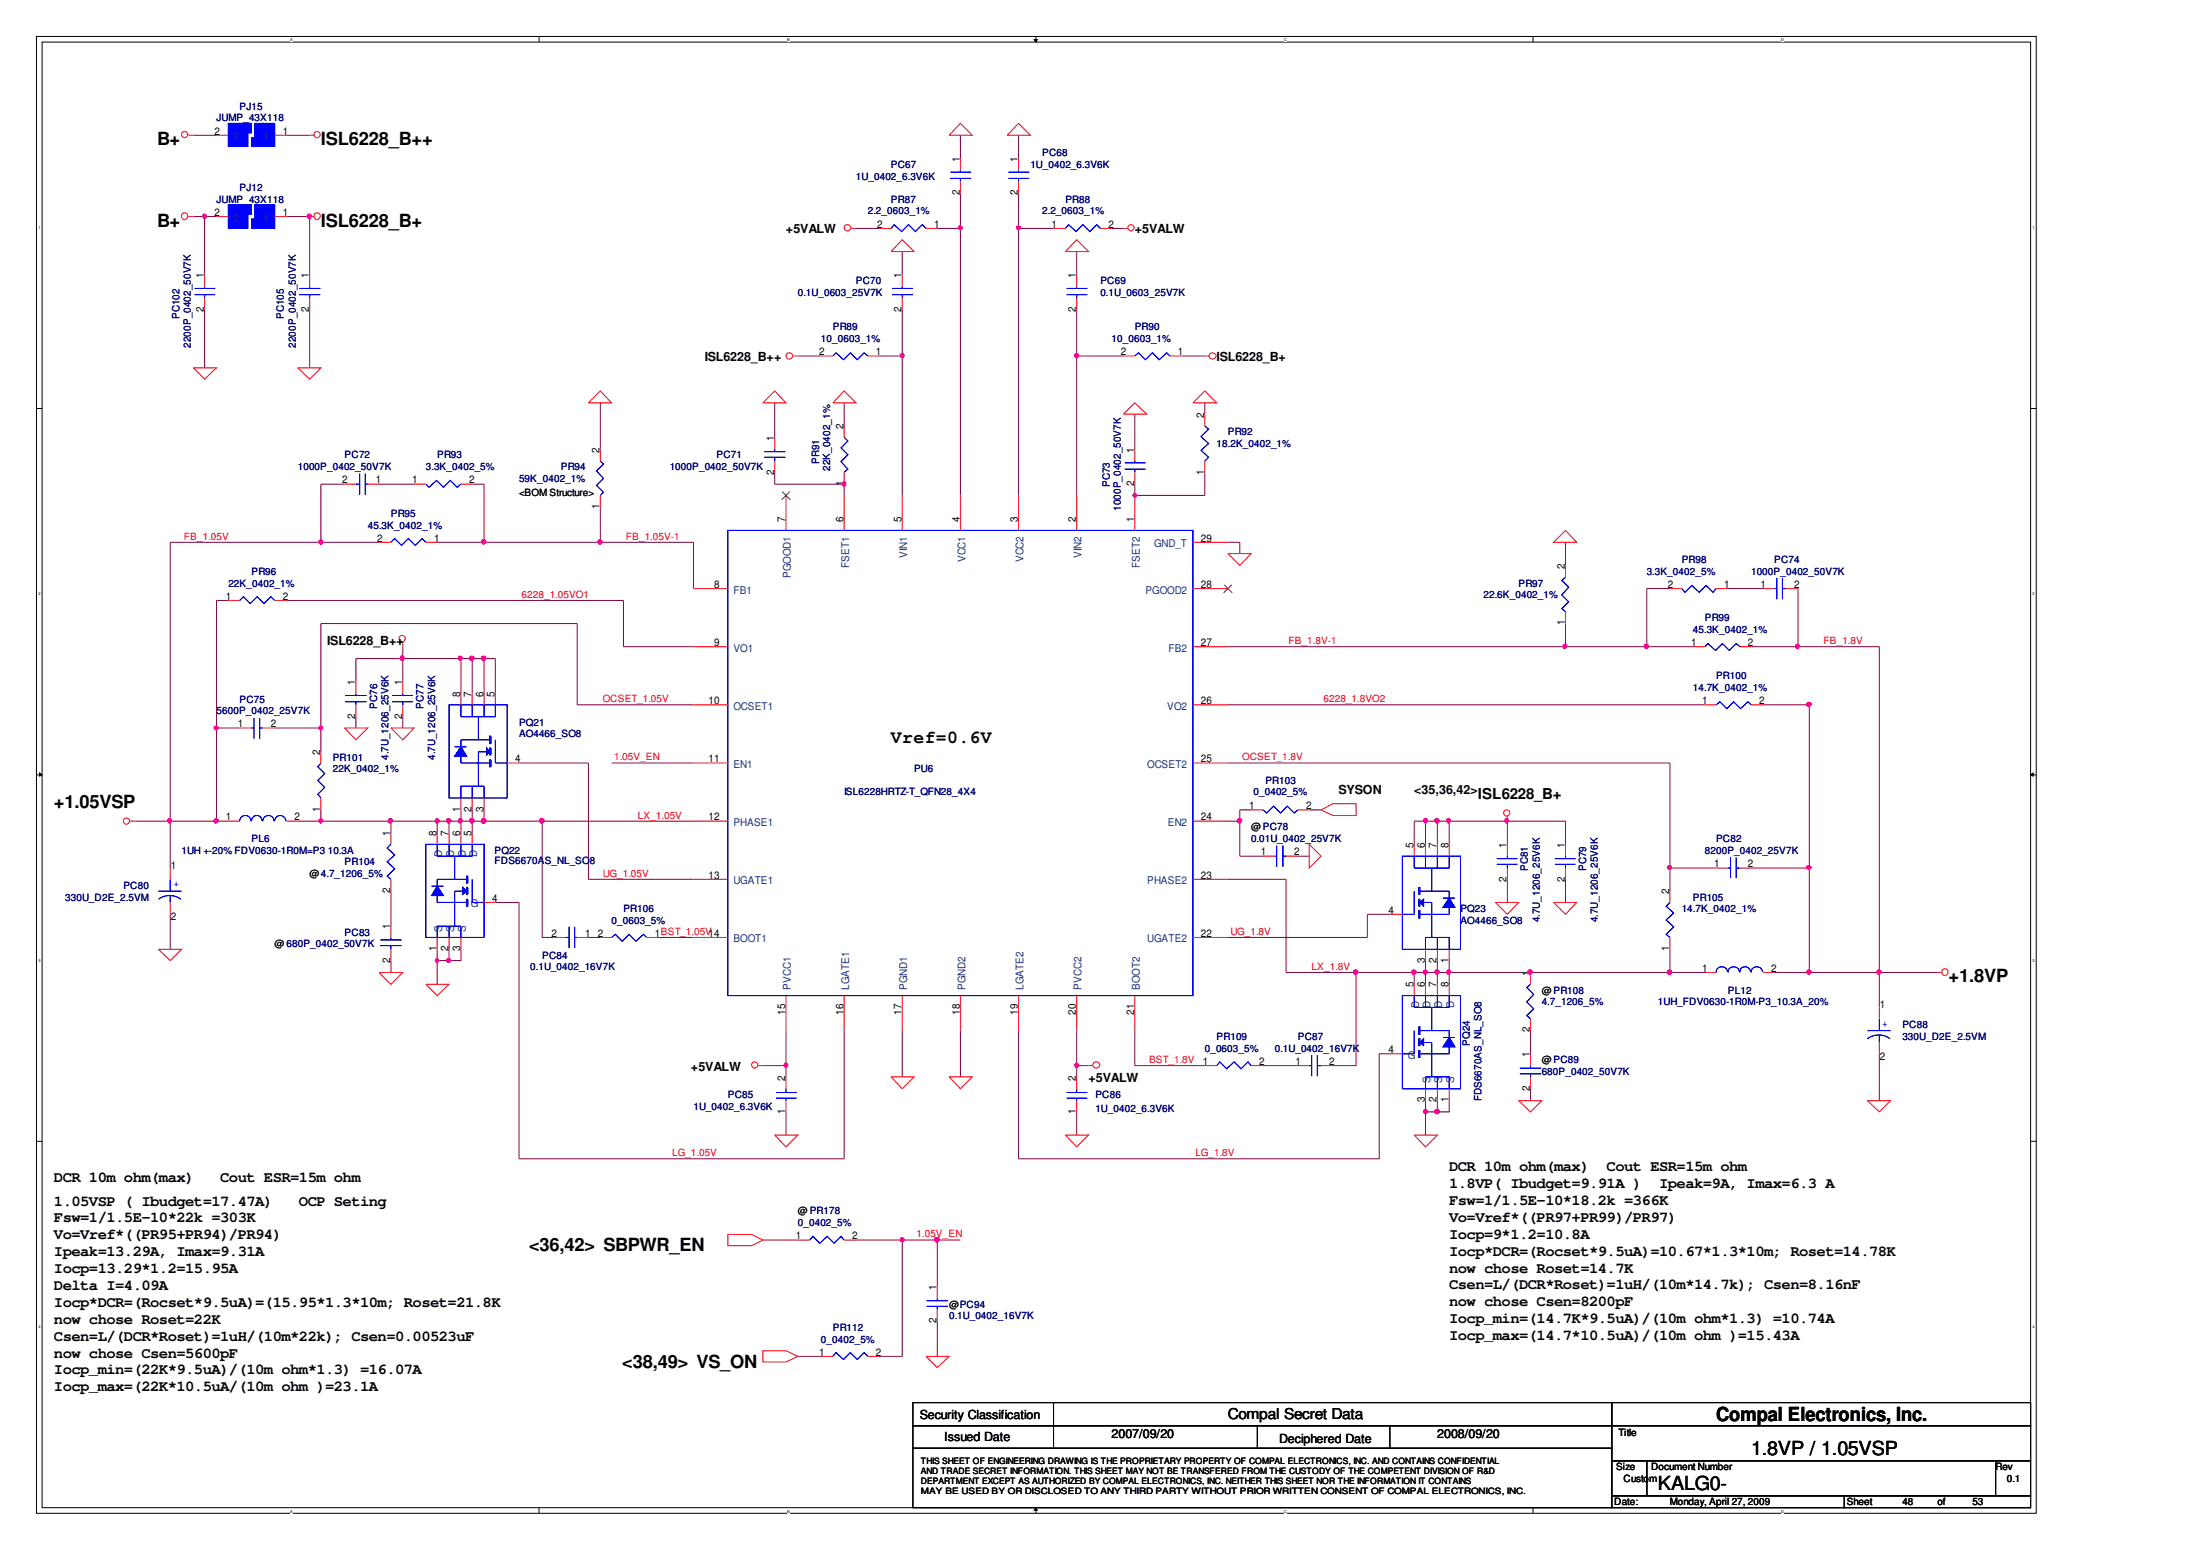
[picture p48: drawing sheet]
<svg xmlns="http://www.w3.org/2000/svg" width="297mm" height="210mm" viewBox="0 0 297 210" stroke-linecap="round" stroke-linejoin="round" font-family="sans-serif">
<defs><g id="words">
<g font-size="2.6">
<text x="232.4" y="192.4">Compal Electronics, Inc.</text>
<text x="237.2" y="197">1.8VP / 1.05VSP</text>
<text x="224.6" y="201.8">KALG0-</text>
</g>
<g font-size="2.5">
<text x="21.3" y="19.7">B+</text>
<text x="43.5" y="19.7">ISL6228_B++</text>
<text x="21.3" y="30.7">B+</text>
<text x="43.5" y="30.7">ISL6228_B+</text>
<text x="120.7" y="100.6">Vref=0.6V</text>
<text x="7.3" y="109.4">+1.05VSP</text>
<text x="263.9" y="133">+1.8VP</text>
<text x="71.7" y="169.4">&lt;36,42&gt; SBPWR_EN</text>
<text x="84.3" y="185.2">&lt;38,49&gt; VS_ON</text>
</g>
<g font-size="2">
<text x="200.2" y="108.1">ISL6228_B+</text>
<text x="7.3" y="160.1">DCR 10m ohm(max)</text>
<text x="29.8" y="160.1">Cout ESR=15m ohm</text>
<text x="196.3" y="160.9">1.8VP( Ibudget=9.91A )</text>
<text x="196.3" y="158.6">DCR 10m ohm(max)</text>
<text x="217.6" y="158.6">Cout ESR=15m ohm</text>
<text x="224.7" y="160.9">Ipeak=9A, Imax=6.3 A</text>
<text x="7.3" y="163.3">1.05VSP ( Ibudget=17.47A)</text>
<text x="7.3" y="165.6">Fsw=1/1.5E-10*22k =303K</text>
<text x="7.3" y="167.8">Vo=Vref*((PR95+PR94)/PR94)</text>
<text x="40.5" y="163.3">OCP Seting</text>
<text x="196.3" y="163.2">Fsw=1/1.5E-10*18.2k =366K</text>
<text x="196.3" y="165.5">Vo=Vref*((PR97+PR99)/PR97)</text>
<text x="196.3" y="167.8">Iocp=9*1.2=10.8A</text>
<text x="7.3" y="170.1">Ipeak=13.29A, Imax=9.31A</text>
<text x="7.3" y="172.4">Iocp=13.29*1.2=15.95A</text>
<text x="196.3" y="170">Iocp*DCR=(Rocset*9.5uA)=10.67*1.3*10m; Roset=14.78K</text>
<text x="196.3" y="172.3">now chose Roset=14.7K</text>
<text x="7.3" y="174.7">Delta I=4.09A</text>
<text x="7.3" y="177">Iocp*DCR=(Rocset*9.5uA)=(15.95*1.3*10m; Roset=21.8K</text>
<text x="7.3" y="179.3">now chose Roset=22K</text>
<text x="196.3" y="174.6">Csen=L/(DCR*Roset)=1uH/(10m*14.7k); Csen=8.16nF</text>
<text x="196.3" y="176.9">now chose Csen=8200pF</text>
<text x="196.3" y="179.2">Iocp_min=(14.7K*9.5uA)/(10m ohm*1.3) =10.74A</text>
<text x="7.3" y="181.6">Csen=L/(DCR*Roset)=1uH/(10m*22k); Csen=0.00523uF</text>
<text x="7.3" y="183.8">now chose Csen=5600pF</text>
<text x="196.3" y="181.5">Iocp_max=(14.7*10.5uA)/(10m ohm )=15.43A</text>
<text x="7.3" y="186.1">Iocp_min=(22K*9.5uA)/(10m ohm*1.3) =16.07A</text>
<text x="7.3" y="188.4">Iocp_max=(22K*10.5uA/(10m ohm )=23.1A</text>
<text x="166.3" y="192.2">Compal Secret Data</text>
</g>
<g font-size="1.7">
<text x="106.5" y="31.5">+5VALW</text>
<text x="153.7" y="31.5">+5VALW</text>
<text x="95.4" y="48.9">ISL6228_B++</text>
<text x="164.8" y="48.9">ISL6228_B+</text>
<text x="44.3" y="87.3">ISL6228_B++</text>
<text x="181.3" y="107.5">SYSON</text>
<text x="191.5" y="107.5">&lt;35,36,42&gt;</text>
<text x="93.6" y="145">+5VALW</text>
<text x="147.4" y="146.5">+5VALW</text>
<text x="124.6" y="192.2">Security Classification</text>
<text x="127.9" y="195.2">Issued Date</text>
<text x="150.6" y="194.7">2007/09/20</text>
<text x="173.3" y="195.4">Deciphered Date</text>
<text x="194.7" y="194.7">2008/09/20</text>
</g>
<g font-size="1.4" fill="#00007f">
<text x="29.3" y="16.5">JUMP_43X118</text>
<text x="32.5" y="14.8">PJ15</text>
<text x="120.7" y="22.7">PC67</text>
<text x="139.6" y="22.7">1U_0402_6.3V6K</text>
<text x="141.2" y="21.1">PC68</text>
<text x="29.3" y="27.5">JUMP_43X118</text>
<text x="32.5" y="25.9">PJ12</text>
<text x="115.9" y="24.3">1U_0402_6.3V6K</text>
<text x="117.5" y="29">2.2_0603_1%</text>
<text x="120.7" y="27.5">PR87</text>
<text x="141.2" y="29">2.2_0603_1%</text>
<text x="144.3" y="27.5">PR88</text>
<text x="108.1" y="40.1">0.1U_0603_25V7K</text>
<text x="115.9" y="38.5">PC70</text>
<text x="149" y="38.5">PC69</text>
<text x="149" y="40.1">0.1U_0603_25V7K</text>
<text x="24.3" y="43.2" transform="rotate(-90 24.3 43.2)">PC102</text>
<text x="25.9" y="47.1" transform="rotate(-90 25.9 47.1)">2200P_0402_50V7K</text>
<text x="38.5" y="43.2" transform="rotate(-90 38.5 43.2)">PC105</text>
<text x="40.1" y="47.1" transform="rotate(-90 40.1 47.1)">2200P_0402_50V7K</text>
<text x="111.2" y="46.3">10_0603_1%</text>
<text x="112.8" y="44.7">PR89</text>
<text x="150.6" y="46.3">10_0603_1%</text>
<text x="153.7" y="44.7">PR90</text>
<text x="166.3" y="59">PR92</text>
<text x="40.3" y="63.7">1000P_0402_50V7K</text>
<text x="46.7" y="62.1">PC72</text>
<text x="57.7" y="63.7">3.3K_0402_5%</text>
<text x="59.2" y="62.1">PR93</text>
<text x="70.3" y="65.2">59K_0402_1%</text>
<text x="76" y="63.7">PR94</text>
<text x="90.7" y="63.7">1000P_0402_50V7K</text>
<text x="97.1" y="62.1">PC71</text>
<text x="110.9" y="62.9" transform="rotate(-90 110.9 62.9)">PR91</text>
<text x="112.5" y="63.8" transform="rotate(-90 112.5 63.8)">22K_0402_1%</text>
<text x="150.3" y="66" transform="rotate(-90 150.3 66)">PC73</text>
<text x="164.8" y="60.5">18.2K_0402_1%</text>
<text x="49.8" y="71.6">45.3K_0402_1%</text>
<text x="52.9" y="70">PR95</text>
<text x="151.8" y="69.2" transform="rotate(-90 151.8 69.2)">1000P_0402_50V7K</text>
<text x="34.1" y="77.8">PR96</text>
<text x="223" y="77.8">3.3K_0402_5%</text>
<text x="227.8" y="76.2">PR98</text>
<text x="237.2" y="77.8">1000P_0402_50V7K</text>
<text x="240.3" y="76.2">PC74</text>
<text x="30.9" y="79.4">22K_0402_1%</text>
<text x="200.9" y="81">22.6K_0402_1%</text>
<text x="205.7" y="79.4">PR97</text>
<text x="229.3" y="85.7">45.3K_0402_1%</text>
<text x="230.9" y="84.1">PR99</text>
<text x="32.5" y="95.2">PC75</text>
<text x="51.1" y="96" transform="rotate(-90 51.1 96)">PC76</text>
<text x="57.3" y="96" transform="rotate(-90 57.3 96)">PC77</text>
<text x="229.3" y="93.6">14.7K_0402_1%</text>
<text x="232.4" y="92">PR100</text>
<text x="29.3" y="96.7">5600P_0402_25V7K</text>
<text x="70.3" y="98.3">PQ21</text>
<text x="70.3" y="99.9">AO4466_SO8</text>
<text x="45.1" y="103.1">PR101</text>
<text x="45.1" y="104.6">22K_0402_1%</text>
<text x="52.6" y="102.9" transform="rotate(-90 52.6 102.9)">4.7U_1206_25V6K</text>
<text x="59" y="102.9" transform="rotate(-90 59 102.9)">4.7U_1206_25V6K</text>
<text x="114.3" y="107.7">ISL6228HRTZ-T_QFN28_4X4</text>
<text x="123.8" y="104.6">PU6</text>
<text x="169.8" y="107.7">0_0402_5%</text>
<text x="171.4" y="106.2">PR103</text>
<text x="24.6" y="115.6">1UH +-20% FDV0630-1R0M=P3 10.3A</text>
<text x="34.1" y="114.1">PL6</text>
<text x="46.7" y="117.2">PR104</text>
<text x="67" y="115.6">PQ22</text>
<text x="67" y="117">FDS6670AS_NL_SO8</text>
<text x="169.4" y="114.1">0.01U_0402_25V7K</text>
<text x="207" y="118" transform="rotate(-90 207 118)">PC81</text>
<text x="214.8" y="118" transform="rotate(-90 214.8 118)">PC79</text>
<text x="230.9" y="115.6">8200P_0402_25V7K</text>
<text x="232.4" y="114.1">PC82</text>
<text x="8.8" y="121.9">330U_D2E_2.5VM</text>
<text x="16.7" y="120.3">PC80</text>
<text x="82.8" y="125.1">0_0603_5%</text>
<text x="84.4" y="123.5">PR106</text>
<text x="197.8" y="123.5">PQ23</text>
<text x="197.8" y="125.1">AO4466_SO8</text>
<text x="208.6" y="124.9" transform="rotate(-90 208.6 124.9)">4.7U_1206_25V6K</text>
<text x="216.4" y="124.9" transform="rotate(-90 216.4 124.9)">4.7U_1206_25V6K</text>
<text x="227.8" y="123.5">14.7K_0402_1%</text>
<text x="229.3" y="121.9">PR105</text>
<text x="46.7" y="126.7">PC83</text>
<text x="71.8" y="131.3">0.1U_0402_16V7K</text>
<text x="73.4" y="129.8">PC84</text>
<text x="208.8" y="136.1">4.7_1206_5%</text>
<text x="224.6" y="136.1">1UH_FDV0630-1R0M-P3_10.3A_20%</text>
<text x="234" y="134.6">PL12</text>
<text x="163.2" y="142.4">0_0603_5%</text>
<text x="164.8" y="140.8">PR109</text>
<text x="172.7" y="142.4">0.1U_0402_16V7K</text>
<text x="175.8" y="140.8">PC87</text>
<text x="199.1" y="141.6" transform="rotate(-90 199.1 141.6)">PQ24</text>
<text x="257.7" y="139.2">PC88</text>
<text x="257.7" y="140.8">330U_D2E_2.5VM</text>
<text x="98.6" y="148.7">PC85</text>
<text x="148.4" y="148.7">PC86</text>
<text x="200.7" y="149.1" transform="rotate(-90 200.7 149.1)">FDS6670AS_NL_SO8</text>
<text x="208.8" y="145.6">680P_0402_50V7K</text>
<text x="93.9" y="150.3">1U_0402_6.3V6K</text>
<text x="148.4" y="150.6">1U_0402_6.3V6K</text>
<text x="108.1" y="166.1">0_0402_5%</text>
<text x="128.6" y="178.6">0.1U_0402_16V7K</text>
<text x="111.2" y="181.8">0_0402_5%</text>
<text x="112.8" y="180.2">PR112</text>
</g>
<g font-size="1.4">
<text x="29.1" y="18.2">2</text>
<text x="38.3" y="18.2">1</text>
<text x="130" y="22" transform="rotate(-90 130 22)">1</text>
<text x="137.9" y="22" transform="rotate(-90 137.9 22)">1</text>
<text x="29.1" y="29.2">2</text>
<text x="38.3" y="29.2">1</text>
<text x="130" y="26.4" transform="rotate(-90 130 26.4)">2</text>
<text x="137.9" y="26.4" transform="rotate(-90 137.9 26.4)">2</text>
<text x="118.8" y="30.8">2</text>
<text x="126.5" y="30.8">1</text>
<text x="142.4" y="30.8">1</text>
<text x="150.1" y="30.8">2</text>
<text x="27.6" y="37.7" transform="rotate(-90 27.6 37.7)">1</text>
<text x="41.9" y="37.7" transform="rotate(-90 41.9 37.7)">1</text>
<text x="122.1" y="37.7" transform="rotate(-90 122.1 37.7)">1</text>
<text x="145.7" y="37.7" transform="rotate(-90 145.7 37.7)">1</text>
<text x="27.6" y="42.2" transform="rotate(-90 27.6 42.2)">2</text>
<text x="41.9" y="42.2" transform="rotate(-90 41.9 42.2)">2</text>
<text x="122.1" y="42.2" transform="rotate(-90 122.1 42.2)">2</text>
<text x="145.7" y="42.2" transform="rotate(-90 145.7 42.2)">2</text>
<text x="110.9" y="48.1">2</text>
<text x="118.6" y="48.1">1</text>
<text x="151.8" y="48.1">2</text>
<text x="159.5" y="48.1">1</text>
<text x="104.8" y="59.7" transform="rotate(-90 104.8 59.7)">1</text>
<text x="114.2" y="58.1" transform="rotate(-90 114.2 58.1)">2</text>
<text x="163.1" y="56.6" transform="rotate(-90 163.1 56.6)">2</text>
<text x="46.3" y="65.5">2</text>
<text x="50.9" y="65.5">1</text>
<text x="55.8" y="65.5">1</text>
<text x="63.5" y="65.5">2</text>
<text x="81.2" y="61.3" transform="rotate(-90 81.2 61.3)">2</text>
<text x="104.8" y="64.3" transform="rotate(-90 104.8 64.3)">2</text>
<text x="114.2" y="65.8" transform="rotate(-90 114.2 65.8)">1</text>
<text x="153.6" y="65.8" transform="rotate(-90 153.6 65.8)">2</text>
<text x="153.6" y="61.3" transform="rotate(-90 153.6 61.3)">1</text>
<text x="163.1" y="64.3" transform="rotate(-90 163.1 64.3)">1</text>
<text x="70.3" y="67.2">&lt;BOM Structure&gt;</text>
<text x="81.2" y="68.9" transform="rotate(-90 81.2 68.9)">1</text>
<text x="106.4" y="70.7" transform="rotate(-90 106.4 70.7)">7</text>
<text x="114.2" y="70.7" transform="rotate(-90 114.2 70.7)">6</text>
<text x="122.1" y="70.7" transform="rotate(-90 122.1 70.7)">5</text>
<text x="130" y="70.7" transform="rotate(-90 130 70.7)">4</text>
<text x="137.9" y="70.7" transform="rotate(-90 137.9 70.7)">3</text>
<text x="145.7" y="70.7" transform="rotate(-90 145.7 70.7)">2</text>
<text x="153.6" y="70.7" transform="rotate(-90 153.6 70.7)">1</text>
<text x="51.1" y="73.3">2</text>
<text x="58.8" y="73.3">1</text>
<text x="162.7" y="73.4">29</text>
<text x="211.9" y="77.1" transform="rotate(-90 211.9 77.1)">2</text>
<text x="30.6" y="81.2">1</text>
<text x="38.3" y="81.2">2</text>
<text x="96.7" y="79.6">8</text>
<text x="162.7" y="79.6">28</text>
<text x="225.9" y="79.6">2</text>
<text x="233.5" y="79.6">1</text>
<text x="238.5" y="79.6">1</text>
<text x="243" y="79.6">2</text>
<text x="96.7" y="87.5">9</text>
<text x="162.7" y="87.5">27</text>
<text x="211.9" y="84.7" transform="rotate(-90 211.9 84.7)">1</text>
<text x="229.1" y="87.5">1</text>
<text x="236.8" y="87.5">2</text>
<text x="48.1" y="92.8" transform="rotate(-90 48.1 92.8)">1</text>
<text x="54.5" y="92.8" transform="rotate(-90 54.5 92.8)">1</text>
<text x="62.3" y="94.3" transform="rotate(-90 62.3 94.3)">8</text>
<text x="63.9" y="94.3" transform="rotate(-90 63.9 94.3)">7</text>
<text x="65.5" y="94.3" transform="rotate(-90 65.5 94.3)">6</text>
<text x="67" y="94.3" transform="rotate(-90 67 94.3)">5</text>
<text x="96" y="95.4">10</text>
<text x="162.7" y="95.4">26</text>
<text x="230.6" y="95.4">1</text>
<text x="238.3" y="95.4">2</text>
<text x="32.2" y="98.5">1</text>
<text x="36.7" y="98.5">2</text>
<text x="48.1" y="97.3" transform="rotate(-90 48.1 97.3)">2</text>
<text x="54.5" y="97.3" transform="rotate(-90 54.5 97.3)">2</text>
<text x="43.4" y="102.2" transform="rotate(-90 43.4 102.2)">2</text>
<text x="69.8" y="103.2">4</text>
<text x="96" y="103.2">11</text>
<text x="162.7" y="103.2">25</text>
<text x="30.6" y="111.1">1</text>
<text x="39.9" y="111.1">2</text>
<text x="43.4" y="109.9" transform="rotate(-90 43.4 109.9)">1</text>
<text x="52.9" y="113.2" transform="rotate(-90 52.9 113.2)">1</text>
<text x="59.1" y="113.2" transform="rotate(-90 59.1 113.2)">8</text>
<text x="60.7" y="113.2" transform="rotate(-90 60.7 113.2)">7</text>
<text x="62.3" y="113.2" transform="rotate(-90 62.3 113.2)">6</text>
<text x="62.3" y="109.9" transform="rotate(-90 62.3 109.9)">1</text>
<text x="63.9" y="113.2" transform="rotate(-90 63.9 113.2)">5</text>
<text x="63.9" y="109.9" transform="rotate(-90 63.9 109.9)">2</text>
<text x="65.5" y="109.9" transform="rotate(-90 65.5 109.9)">3</text>
<text x="96" y="111.1">12</text>
<text x="162.7" y="111.1">24</text>
<text x="169.2" y="109.6">1</text>
<text x="169.4" y="112.5">@ PC78</text>
<text x="176.9" y="109.6">2</text>
<text x="23.1" y="117.6">1</text>
<text x="41.9" y="118.8">@4.7_1206_5%</text>
<text x="96" y="119">13</text>
<text x="162.7" y="119">23</text>
<text x="170.8" y="115.9">1</text>
<text x="175.3" y="115.9">2</text>
<text x="191.5" y="114.8" transform="rotate(-90 191.5 114.8)">5</text>
<text x="193" y="114.8" transform="rotate(-90 193 114.8)">6</text>
<text x="194.6" y="114.8" transform="rotate(-90 194.6 114.8)">7</text>
<text x="196.2" y="114.8" transform="rotate(-90 196.2 114.8)">8</text>
<text x="204.1" y="119.4" transform="rotate(-90 204.1 119.4)">2</text>
<text x="204.1" y="114.8" transform="rotate(-90 204.1 114.8)">1</text>
<text x="211.9" y="119.4" transform="rotate(-90 211.9 119.4)">2</text>
<text x="211.9" y="114.8" transform="rotate(-90 211.9 114.8)">1</text>
<text x="232.2" y="117.5">1</text>
<text x="236.8" y="117.5">2</text>
<text x="23.1" y="124.6">2</text>
<text x="52.9" y="125.8" transform="rotate(-90 52.9 125.8)">1</text>
<text x="52.9" y="120.9" transform="rotate(-90 52.9 120.9)">2</text>
<text x="66.7" y="122.1">4</text>
<text x="188.1" y="123.7">4</text>
<text x="226.1" y="121.1" transform="rotate(-90 226.1 121.1)">2</text>
<text x="37.2" y="128.2">@ 680P_0402_50V7K</text>
<text x="52.9" y="130.4" transform="rotate(-90 52.9 130.4)">2</text>
<text x="59.1" y="128.8" transform="rotate(-90 59.1 128.8)">1</text>
<text x="60.7" y="128.8" transform="rotate(-90 60.7 128.8)">2</text>
<text x="62.3" y="128.8" transform="rotate(-90 62.3 128.8)">3</text>
<text x="74.7" y="126.9">2</text>
<text x="79.3" y="126.9">1</text>
<text x="81" y="126.9">2</text>
<text x="88.7" y="126.9">1BST_1.05V14</text>
<text x="162.7" y="126.9">22</text>
<text x="193" y="130.4" transform="rotate(-90 193 130.4)">3</text>
<text x="194.6" y="130.4" transform="rotate(-90 194.6 130.4)">2</text>
<text x="196.2" y="130.4" transform="rotate(-90 196.2 130.4)">1</text>
<text x="226.1" y="128.8" transform="rotate(-90 226.1 128.8)">1</text>
<text x="230.6" y="131.6">1</text>
<text x="239.9" y="131.6">2</text>
<text x="106.4" y="137.4" transform="rotate(-90 106.4 137.4)">15</text>
<text x="114.2" y="137.4" transform="rotate(-90 114.2 137.4)">16</text>
<text x="122.1" y="137.4" transform="rotate(-90 122.1 137.4)">17</text>
<text x="130" y="137.4" transform="rotate(-90 130 137.4)">18</text>
<text x="137.9" y="137.4" transform="rotate(-90 137.9 137.4)">19</text>
<text x="145.7" y="137.4" transform="rotate(-90 145.7 137.4)">20</text>
<text x="153.6" y="137.4" transform="rotate(-90 153.6 137.4)">21</text>
<text x="191.5" y="133.7" transform="rotate(-90 191.5 133.7)">5</text>
<text x="193" y="133.7" transform="rotate(-90 193 133.7)">6</text>
<text x="194.6" y="133.7" transform="rotate(-90 194.6 133.7)">7</text>
<text x="196.2" y="133.7" transform="rotate(-90 196.2 133.7)">8</text>
<text x="207.2" y="132.2" transform="rotate(-90 207.2 132.2)">1</text>
<text x="208.8" y="134.6">@ PR108</text>
<text x="254.6" y="136.5">1</text>
<text x="188.1" y="142.6">4</text>
<text x="207.2" y="143.2" transform="rotate(-90 207.2 143.2)">1</text>
<text x="207.2" y="139.8" transform="rotate(-90 207.2 139.8)">2</text>
<text x="208.8" y="144">@ PC89</text>
<text x="254.6" y="143.5">2</text>
<text x="106.4" y="146.3" transform="rotate(-90 106.4 146.3)">2</text>
<text x="145.7" y="146.3" transform="rotate(-90 145.7 146.3)">2</text>
<text x="162.9" y="144.2">1</text>
<text x="170.5" y="144.2">2</text>
<text x="175.5" y="144.2">1</text>
<text x="180" y="144.2">2</text>
<text x="193" y="149.3" transform="rotate(-90 193 149.3)">3</text>
<text x="194.6" y="149.3" transform="rotate(-90 194.6 149.3)">2</text>
<text x="196.2" y="149.3" transform="rotate(-90 196.2 149.3)">1</text>
<text x="207.2" y="147.7" transform="rotate(-90 207.2 147.7)">2</text>
<text x="106.4" y="150.9" transform="rotate(-90 106.4 150.9)">1</text>
<text x="145.7" y="150.9" transform="rotate(-90 145.7 150.9)">1</text>
<text x="107.8" y="167.8">1</text>
<text x="108.1" y="164.5">@ PR178</text>
<text x="115.4" y="167.8">2</text>
<text x="126.9" y="179.2" transform="rotate(-90 126.9 179.2)">2</text>
<text x="126.9" y="174.7" transform="rotate(-90 126.9 174.7)">1</text>
<text x="128.6" y="177.1">@PC94</text>
<text x="110.9" y="183.6">1</text>
<text x="118.6" y="183.6">2</text>
<text x="219.2" y="194.5">Title</text>
<text x="218.6" y="203.8">Date:</text>
<text x="218.9" y="199.1">Size</text>
<text x="219.9" y="200.7">Custom</text>
<text x="223.6" y="199.1">Document Number</text>
<text x="226.2" y="203.8">Monday, April 27, 2009</text>
<text x="250.1" y="203.8">Sheet</text>
<text x="257.7" y="203.8">48</text>
<text x="262.4" y="203.8">of</text>
<text x="267.2" y="203.8">53</text>
<text x="270.3" y="199.1">Rev</text>
<text x="271.8" y="200.7">0.1</text>
</g>
<g font-size="1.4" fill="#003f7f">
<text x="31.7" y="19">2</text>
<text x="35.7" y="19">1</text>
<text x="31.7" y="30">2</text>
<text x="35.7" y="30">1</text>
<text x="115" y="76.9" transform="rotate(-90 115 76.9)">FSET1</text>
<text x="122.9" y="75.6" transform="rotate(-90 122.9 75.6)">VIN1</text>
<text x="130.8" y="76.1" transform="rotate(-90 130.8 76.1)">VCC1</text>
<text x="138.6" y="76.1" transform="rotate(-90 138.6 76.1)">VCC2</text>
<text x="146.5" y="75.6" transform="rotate(-90 146.5 75.6)">VIN2</text>
<text x="154.4" y="76.9" transform="rotate(-90 154.4 76.9)">FSET2</text>
<text x="156.3" y="74.1">GND_T</text>
<text x="99.3" y="80.4">FB1</text>
<text x="107.1" y="78.3" transform="rotate(-90 107.1 78.3)">PGOOD1</text>
<text x="155.1" y="80.4">PGOOD2</text>
<text x="99.3" y="88.3">VO1</text>
<text x="158.3" y="88.3">FB2</text>
<text x="99.3" y="96.1">OCSET1</text>
<text x="158.1" y="96.1">VO2</text>
<text x="99.3" y="104">EN1</text>
<text x="155.4" y="104">OCSET2</text>
<text x="99.3" y="111.9">PHASE1</text>
<text x="158.2" y="111.9">EN2</text>
<text x="59.9" y="116" transform="rotate(-90 59.9 116)">D</text>
<text x="61.5" y="116" transform="rotate(-90 61.5 116)">D</text>
<text x="63.1" y="116" transform="rotate(-90 63.1 116)">D</text>
<text x="64.6" y="116" transform="rotate(-90 64.6 116)">D</text>
<text x="99.3" y="119.7">UGATE1</text>
<text x="155.4" y="119.7">PHASE2</text>
<text x="63.8" y="122.9">G</text>
<text x="59.9" y="126.2" transform="rotate(-90 59.9 126.2)">S</text>
<text x="61.5" y="126.2" transform="rotate(-90 61.5 126.2)">S</text>
<text x="63.1" y="126.2" transform="rotate(-90 63.1 126.2)">S</text>
<text x="99.3" y="127.6">BOOT1</text>
<text x="155.4" y="127.6">UGATE2</text>
<text x="107.1" y="134.1" transform="rotate(-90 107.1 134.1)">PVCC1</text>
<text x="115" y="134.1" transform="rotate(-90 115 134.1)">LGATE1</text>
<text x="122.9" y="134.1" transform="rotate(-90 122.9 134.1)">PGND1</text>
<text x="130.8" y="134.1" transform="rotate(-90 130.8 134.1)">PGND2</text>
<text x="138.6" y="134.1" transform="rotate(-90 138.6 134.1)">LGATE2</text>
<text x="146.5" y="134.1" transform="rotate(-90 146.5 134.1)">PVCC2</text>
<text x="154.4" y="134.1" transform="rotate(-90 154.4 134.1)">BOOT2</text>
<text x="192.2" y="136.5" transform="rotate(-90 192.2 136.5)">D</text>
<text x="193.7" y="136.5" transform="rotate(-90 193.7 136.5)">D</text>
<text x="195.4" y="136.5" transform="rotate(-90 195.4 136.5)">D</text>
<text x="197" y="136.5" transform="rotate(-90 197 136.5)">D</text>
<text x="190.7" y="143.4">G</text>
<text x="193.7" y="146.7" transform="rotate(-90 193.7 146.7)">S</text>
<text x="195.4" y="146.7" transform="rotate(-90 195.4 146.7)">S</text>
<text x="197" y="146.7" transform="rotate(-90 197 146.7)">S</text>
</g>
<g font-size="1.4" fill="#f00">
<text x="24.9" y="73.1">FB_1.05V</text>
<text x="84.8" y="73.1">FB_1.05V-1</text>
<text x="70.6" y="81">6228_1.05VO1</text>
<text x="174.5" y="87.2">FB_1.8V-1</text>
<text x="247" y="87.2">FB_1.8V</text>
<text x="81.6" y="95.1">OCSET_1.05V</text>
<text x="179.3" y="95.1">6228_1.8VO2</text>
<text x="83.2" y="103">1.05V_EN</text>
<text x="168.3" y="103">OCSET_1.8V</text>
<text x="86.4" y="110.9">LX_1.05V</text>
<text x="81.6" y="118.7">UG_1.05V</text>
<text x="166.7" y="126.6">UG_1.8V</text>
<text x="177.7" y="131.3">LX_1.8V</text>
<text x="155.6" y="144">BST_1.8V</text>
<text x="91" y="156.6">LG_1.05V</text>
<text x="161.9" y="156.6">LG_1.8V</text>
<text x="124.1" y="167.6">1.05V_EN</text>
</g>
<g font-size="1.4" fill="#00f">
<text x="23.5" y="120.1">+</text>
<text x="255" y="139.1">+</text>
</g>
<g font-size="1.2">
<text x="124.7" y="198.3">THIS SHEET OF ENGINEERING DRAWING IS THE PROPRIETARY PROPERTY OF COMPAL ELECTRONICS, INC. AND CONTAINS CONFIDENTIAL</text>
<text x="124.7" y="199.7">AND TRADE SECRET INFORMATION. THIS SHEET MAY NOT BE TRANSFERED FROM THE CUSTODY OF THE COMPETENT DIVISION OF R&amp;D</text>
<text x="124.7" y="201">DEPARTMENT EXCEPT AS AUTHORIZED BY COMPAL ELECTRONICS, INC. NEITHER THIS SHEET NOR THE INFORMATION IT CONTAINS</text>
<text x="124.7" y="202.4">MAY BE USED BY OR DISCLOSED TO ANY THIRD PARTY WITHOUT PRIOR WRITTEN CONSENT OF COMPAL ELECTRONICS, INC.</text>
</g>
<g font-size=".5">
<text x="39.3" y="5.6">A</text>
<text x="106.6" y="5.6">B</text>
<text x="173.9" y="5.6">C</text>
<text x="241.2" y="5.6">D</text>
<text x="5.2" y="31">1</text>
<text x="275.3" y="31">1</text>
<text x="5.2" y="80.6">2</text>
<text x="275.3" y="80.6">2</text>
<text x="5.2" y="130.2">3</text>
<text x="275.3" y="130.2">3</text>
<text x="5.2" y="179.9">4</text>
<text x="275.3" y="179.9">4</text>
<text x="39.3" y="204.8">A</text>
<text x="106.6" y="204.8">B</text>
<text x="173.9" y="204.8">C</text>
<text x="241.2" y="204.8">D</text>
</g>
</g></defs>
<path d="M4.9 4.9h270.9v200h-270.9zM5.7 5.7h269.3v198.5h-269.3z" fill="none" stroke="#000" stroke-width=".14"/>
<g fill="#fff">
<path d="M39.3 5.1h.4v.6h-.4z"/>
<path d="M39.3 204.3h.4v.6h-.4z"/>
</g>
<path d="M73 4.9v.8M73 204.2v.7" fill="none" stroke="#000" stroke-width=".14"/>
<g fill="#fff">
<path d="M106.6 5.1h.4v.6h-.4z"/>
<path d="M106.6 204.3h.4v.6h-.4z"/>
</g>
<path d="M140.1 5.4h.4l-.2 .3zM140.3 4.9v.8M140.3 204.2l.2 .3h-.4zM140.3 204.2v.7" fill="none" stroke="#000" stroke-width=".14"/>
<path d="M140.1 5.4h.4l-.2 .3zM140.3 204.2l.2 .3h-.4z" fill="#000"/>
<g fill="#fff">
<path d="M173.9 5.1h.4v.6h-.4z"/>
<path d="M173.9 204.3h.4v.6h-.4z"/>
</g>
<path d="M207.6 4.9v.8M207.6 204.2v.7" fill="none" stroke="#000" stroke-width=".14"/>
<g fill="#fff">
<path d="M241.3 5.1h.3v.6h-.3z"/>
<path d="M241.3 204.3h.3v.6h-.3z"/>
<path d="M5.2 30.5h.2v.6h-.2z"/>
<path d="M275.3 30.5h.3v.6h-.3z"/>
<path d="M5.2 80.1h.2v.6h-.2z"/>
<path d="M275.3 80.1h.3v.6h-.3z"/>
</g>
<path d="M4.9 55.3h.8M275 55.3h.8" fill="none" stroke="#000" stroke-width=".14"/>
<g fill="#fff">
<path d="M5.2 129.7h.2v.6h-.2z"/>
<path d="M275.3 129.7h.3v.6h-.3z"/>
</g>
<path d="M4.9 104.9h.8M5.4 104.7l.3 .2-.3 .2zM275 104.9h.8M275 104.9l.4-.2v.4z" fill="none" stroke="#000" stroke-width=".14"/>
<path d="M5.4 104.7l.3 .2-.3 .2zM275 104.9l.4-.2v.4z" fill="#000"/>
<g fill="#fff">
<path d="M5.2 179.4h.2v.6h-.2z"/>
<path d="M275.3 179.4h.3v.6h-.3z"/>
</g>
<path d="M4.9 154.6h.8M275 154.6h.8" fill="none" stroke="#000" stroke-width=".14"/>
<path d="M27.7 29.3h1.6M226.2 131.7h4.7" fill="none" stroke="#7f003f" stroke-width=".14"/>
<circle cx="226.1" cy="131.6" r=".31" fill="#f0f"/>
<circle cx="226.1" cy="131.6" r=".31" fill="none" stroke="#f0f" stroke-width=".14"/>
<path d="M32.5 98.6h-3.2v12.6" fill="none" stroke="#7f003f" stroke-width=".14"/>
<circle cx="29.3" cy="111.1" r=".31" fill="#f0f"/>
<circle cx="29.3" cy="111.1" r=".31" fill="none" stroke="#f0f" stroke-width=".14"/>
<path d="M29.1 98.4a.29 .29 0 0 1 .3 0 .29 .29 0 0 1 .1 .3l-.3 .1-.2-.1v-.1z" fill-rule="evenodd" fill="#f0f"/>
<path d="M29.1 98.4a.29 .29 0 0 1 .3 0 .29 .29 0 0 1 .1 .3l-.3 .1-.2-.1v-.1z" fill="none" stroke="#f0f" stroke-width=".14"/>
<path d="M43.5 109.7v1.5h-3.2" fill="none" stroke="#7f003f" stroke-width=".14"/>
<circle cx="43.4" cy="111.1" r=".28" fill="#f0f"/>
<circle cx="43.4" cy="111.1" r=".28" fill="none" stroke="#f0f" stroke-width=".14"/>
<path d="M43.5 98.6v3.2" fill="none" stroke="#7f003f" stroke-width=".14"/>
<path d="M43.2 98.4l.3-.1 .2 .3-.2 .2-.2-.1z" fill-rule="evenodd" fill="#f0f"/>
<path d="M43.2 98.4l.3-.1 .2 .3-.2 .2-.2-.1z" fill="none" stroke="#f0f" stroke-width=".14"/>
<path d="M38.8 29.3h3.1M30.9 81.3h-1.6v17.3M38.8 81.3h45.6v6.3h9.5M43.5 84.4h34.7v11.1h15.7M23.1 111.2h6.2M166.3 119.1h7.9v12.6h9.5v12.6h-3.2M153.7 139.6v4.7h9.5M166.3 127h18.9M171.1 144.3h4.7" fill="none" stroke="#7f003f" stroke-width=".14"/>
<circle cx="183.6" cy="131.6" r=".31" fill="#f0f"/>
<circle cx="183.6" cy="131.6" r=".31" fill="none" stroke="#f0f" stroke-width=".14"/>
<path d="M43.5 73.4h7.8" fill="none" stroke="#7f003f" stroke-width=".14"/>
<circle cx="43.4" cy="73.4" r=".28" fill="#f0f"/>
<circle cx="43.4" cy="73.4" r=".28" fill="none" stroke="#f0f" stroke-width=".14"/>
<path d="M81.3 68.7v4.7h-15.7" fill="none" stroke="#7f003f" stroke-width=".14"/>
<circle cx="81.3" cy="73.4" r=".31" fill="#f0f"/>
<circle cx="81.3" cy="73.4" r=".31" fill="none" stroke="#f0f" stroke-width=".14"/>
<circle cx="65.5" cy="73.4" r=".31" fill="#f0f"/>
<circle cx="65.5" cy="73.4" r=".31" fill="none" stroke="#f0f" stroke-width=".14"/>
<path d="M81.3 54.6v6.2M46.7 65.6h-3.2v7.8h-20.4v37.8M51.3 65.6h4.8M64 65.6h1.6v7.8h-6.4M81.3 73.4h12.6v6.3M191.6 114.3v-3.1h1.5v3.1M194.7 111.2h1.6v3.1M204.2 119.1v3.1M204.2 111.2v3.1M204.2 111.2h7.8M212 119.1v3.1M138 139.6v17.3h48.8v-14.2" fill="none" stroke="#7f003f" stroke-width=".14"/>
<circle cx="204.1" cy="111.1" r=".28" fill="#f0f"/>
<circle cx="204.1" cy="111.1" r=".28" fill="none" stroke="#f0f" stroke-width=".14"/>
<path d="M196.3 111.2h7.9" fill="none" stroke="#7f003f" stroke-width=".14"/>
<circle cx="196.2" cy="111.1" r=".28" fill="#f0f"/>
<circle cx="196.2" cy="111.1" r=".28" fill="none" stroke="#f0f" stroke-width=".14"/>
<path d="M212 111.2v3.1M254.6 131.7v4.7" fill="none" stroke="#7f003f" stroke-width=".14"/>
<circle cx="254.5" cy="131.6" r=".31" fill="#f0f"/>
<circle cx="254.5" cy="131.6" r=".31" fill="none" stroke="#f0f" stroke-width=".14"/>
<path d="M104.9 64v1.6h9.4M43.5 84.4v14.2h-6.3M82.8 103.3h11.1M254.6 131.7h7.8M254.6 142.7v6.4" fill="none" stroke="#7f003f" stroke-width=".14"/>
<circle cx="114.3" cy="65.5" r=".28" fill="#f0f"/>
<circle cx="114.3" cy="65.5" r=".28" fill="none" stroke="#f0f" stroke-width=".14"/>
<path d="M114.3 54.6v3.1M153.7 56.1v4.7M163.2 54.6v1.5M163.2 64v3.1h-9.5v-1.5" fill="none" stroke="#7f003f" stroke-width=".14"/>
<path d="M153.5 66.9l.2-.1 .3 .3-.3 .2-.2-.1z" fill-rule="evenodd" fill="#f0f"/>
<path d="M153.5 66.9l.2-.1 .3 .3-.3 .2-.2-.1z" fill="none" stroke="#f0f" stroke-width=".14"/>
<path d="M104.9 54.6v4.6M122.2 48.2v18.9M114.3 65.6v1.5M166.3 95.5h64.6M166.3 103.3h59.9" fill="none" stroke="#7f003f" stroke-width=".14"/>
<circle cx="122.2" cy="48.2" r=".28" fill="#f0f"/>
<circle cx="122.2" cy="48.2" r=".28" fill="none" stroke="#f0f" stroke-width=".14"/>
<path d="M122.2 34.1v3.1M145.8 48.2v18.9M194.7 111.2v3.1" fill="none" stroke="#7f003f" stroke-width=".14"/>
<circle cx="194.6" cy="111.1" r=".31" fill="#f0f"/>
<circle cx="194.6" cy="111.1" r=".31" fill="none" stroke="#f0f" stroke-width=".14"/>
<path d="M145.8 34.1v3.1M226.2 128.6v3.1h-18.9" fill="none" stroke="#7f003f" stroke-width=".14"/>
<circle cx="207.3" cy="131.6" r=".31" fill="#f0f"/>
<circle cx="207.3" cy="131.6" r=".31" fill="none" stroke="#f0f" stroke-width=".14"/>
<path d="M245.1 95.5v22.1h-7.9M232.5 117.6h-6.3v3.1" fill="none" stroke="#7f003f" stroke-width=".14"/>
<circle cx="245" cy="95.4" r=".31" fill="#f0f"/>
<circle cx="245" cy="95.4" r=".31" fill="none" stroke="#f0f" stroke-width=".14"/>
<path d="M244.8 117.2a.29 .29 0 0 1 .4 .1 .29 .29 0 0 1 .1 .3l-.3 .1-.2-.1-.1-.1z" fill-rule="evenodd" fill="#f0f"/>
<path d="M244.8 117.2a.29 .29 0 0 1 .4 .1 .29 .29 0 0 1 .1 .3l-.3 .1-.2-.1-.1-.1z" fill="none" stroke="#f0f" stroke-width=".14"/>
<path d="M226.2 103.3v14.3M240.3 131.7h4.8" fill="none" stroke="#7f003f" stroke-width=".14"/>
<path d="M226 117.2a.29 .29 0 0 1 .3 .1 .29 .29 0 0 1 .1 .3l-.3 .1-.2-.1-.1-.1z" fill-rule="evenodd" fill="#f0f"/>
<path d="M226 117.2a.29 .29 0 0 1 .3 .1 .29 .29 0 0 1 .1 .3l-.3 .1-.2-.1-.1-.1z" fill="none" stroke="#f0f" stroke-width=".14"/>
<path d="M238.8 95.5h6.3M166.3 111.2h1.6M177.3 109.7h1.6" fill="none" stroke="#7f003f" stroke-width=".14"/>
<circle cx="167.9" cy="111.1" r=".31" fill="#f0f"/>
<circle cx="167.9" cy="111.1" r=".31" fill="none" stroke="#f0f" stroke-width=".14"/>
<path d="M166.3 87.6h45.7M167.9 111.2v4.7M167.9 109.7h1.6M175.8 115.9h1.5" fill="none" stroke="#7f003f" stroke-width=".14"/>
<circle cx="211.9" cy="87.5" r=".28" fill="#f0f"/>
<circle cx="211.9" cy="87.5" r=".28" fill="none" stroke="#f0f" stroke-width=".14"/>
<path d="M223.1 87.6h6.2" fill="none" stroke="#7f003f" stroke-width=".14"/>
<circle cx="223" cy="87.5" r=".31" fill="#f0f"/>
<circle cx="223" cy="87.5" r=".31" fill="none" stroke="#f0f" stroke-width=".14"/>
<path d="M234.1 79.7h4.7M243.5 87.6h11.1" fill="none" stroke="#7f003f" stroke-width=".14"/>
<circle cx="243.4" cy="87.5" r=".28" fill="#f0f"/>
<circle cx="243.4" cy="87.5" r=".28" fill="none" stroke="#f0f" stroke-width=".14"/>
<path d="M108.1 48.2h3.1M122.2 41.9v6.3h-3.1M145.8 48.2h6.4M160.1 48.2h3.1M166.3 73.4h1.6v1.6M226.2 79.7h-3.1v7.9h-11.1" fill="none" stroke="#7f003f" stroke-width=".14"/>
<circle cx="145.8" cy="48.2" r=".28" fill="#f0f"/>
<circle cx="145.8" cy="48.2" r=".28" fill="none" stroke="#f0f" stroke-width=".14"/>
<path d="M138 30.9v36.2M145.8 41.9v6.3" fill="none" stroke="#7f003f" stroke-width=".14"/>
<path d="M137.7 30.7l.3-.1 .2 .2-.2 .3-.2-.1z" fill-rule="evenodd" fill="#f0f"/>
<path d="M137.7 30.7l.3-.1 .2 .2-.2 .3-.2-.1z" fill="none" stroke="#f0f" stroke-width=".14"/>
<path d="M130.1 18.3v3.2M138 18.3v3.2M115.9 30.9h3.2M138 26.2v4.7h4.7M150.6 30.9h1.6M193.1 111.2h1.6M193.1 131.7h1.6" fill="none" stroke="#7f003f" stroke-width=".14"/>
<circle cx="193.1" cy="111.1" r=".28" fill="#f0f"/>
<circle cx="193.1" cy="111.1" r=".28" fill="none" stroke="#f0f" stroke-width=".14"/>
<path d="M145.8 139.6v4.7h1.6M145.8 150.6v3.1" fill="none" stroke="#7f003f" stroke-width=".14"/>
<circle cx="145.8" cy="144.3" r=".28" fill="#f0f"/>
<circle cx="145.8" cy="144.3" r=".28" fill="none" stroke="#f0f" stroke-width=".14"/>
<path d="M18.3 111.2h4.8v6.4M79.7 119.1h14.2M23.1 123.8v4.8M114.3 139.6v17.3h-44M122.2 139.6v6.2M130.1 139.6v6.2M145.8 144.3v1.5" fill="none" stroke="#7f003f" stroke-width=".14"/>
<circle cx="22.9" cy="111.1" r=".28" fill="#f0f"/>
<circle cx="22.9" cy="111.1" r=".28" fill="none" stroke="#f0f" stroke-width=".14"/>
<path d="M48.2 89.2h6.4" fill="none" stroke="#7f003f" stroke-width=".14"/>
<circle cx="54.4" cy="89.1" r=".28" fill="#f0f"/>
<circle cx="54.4" cy="89.1" r=".28" fill="none" stroke="#f0f" stroke-width=".14"/>
<path d="M48.2 89.2v3.1M65.6 111.2h7.8v15.8h1.6" fill="none" stroke="#7f003f" stroke-width=".14"/>
<circle cx="73.4" cy="111.1" r=".31" fill="#f0f"/>
<circle cx="73.4" cy="111.1" r=".31" fill="none" stroke="#f0f" stroke-width=".14"/>
<circle cx="65.5" cy="111.1" r=".31" fill="#f0f"/>
<circle cx="65.5" cy="111.1" r=".31" fill="none" stroke="#f0f" stroke-width=".14"/>
<path d="M73.4 111.2h20.5" fill="none" stroke="#7f003f" stroke-width=".14"/>
<circle cx="73.4" cy="111.1" r=".31" fill="#f0f"/>
<circle cx="73.4" cy="111.1" r=".31" fill="none" stroke="#f0f" stroke-width=".14"/>
<path d="M89.2 127h4.7M106.5 144.3v1.5" fill="none" stroke="#7f003f" stroke-width=".14"/>
<circle cx="106.4" cy="144.3" r=".28" fill="#f0f"/>
<circle cx="106.4" cy="144.3" r=".28" fill="none" stroke="#f0f" stroke-width=".14"/>
<path d="M52.9 120.7v4.7M106.5 139.6v4.7h-3.2M196.3 131.7h11M207.3 139.6v3.1M106.5 150.6v3.1" fill="none" stroke="#7f003f" stroke-width=".14"/>
<circle cx="196.2" cy="131.6" r=".28" fill="#f0f"/>
<circle cx="196.2" cy="131.6" r=".28" fill="none" stroke="#f0f" stroke-width=".14"/>
<path d="M212 73.4v3.2M52.9 130.1v1.6M245.1 131.7h9.5M207.3 147.4v1.7" fill="none" stroke="#7f003f" stroke-width=".14"/>
<circle cx="245" cy="131.6" r=".31" fill="#f0f"/>
<circle cx="245" cy="131.6" r=".31" fill="none" stroke="#f0f" stroke-width=".14"/>
<path d="M130.1 26.2v4.7M254.6 87.6v44.1" fill="none" stroke="#7f003f" stroke-width=".14"/>
<path d="M129.9 30.7l.2-.1 .2 .2-.2 .3-.2-.1z" fill-rule="evenodd" fill="#f0f"/>
<path d="M129.9 30.7l.2-.1 .2 .2-.2 .3-.2-.1z" fill="none" stroke="#f0f" stroke-width=".14"/>
<path d="M127 30.9h3.1v36.2M193.1 131.7v1.6" fill="none" stroke="#7f003f" stroke-width=".14"/>
<circle cx="193.1" cy="131.6" r=".28" fill="#f0f"/>
<circle cx="193.1" cy="131.6" r=".28" fill="none" stroke="#f0f" stroke-width=".14"/>
<path d="M185.2 123.8v3.2M191.6 131.7h1.5" fill="none" stroke="#7f003f" stroke-width=".14"/>
<circle cx="191.5" cy="131.6" r=".31" fill="#f0f"/>
<circle cx="191.5" cy="131.6" r=".31" fill="none" stroke="#f0f" stroke-width=".14"/>
<path d="M183.7 131.7h7.9v1.6M193.1 130.1v1.6M194.7 130.1v1.6M196.3 130.1v1.6" fill="none" stroke="#7f003f" stroke-width=".14"/>
<circle cx="194.6" cy="131.6" r=".31" fill="#f0f"/>
<circle cx="194.6" cy="131.6" r=".31" fill="none" stroke="#f0f" stroke-width=".14"/>
<path d="M243.5 79.7v7.9h-6.3M212 84.4v3.2M52.9 111.2v1.6M167.9 109.7v1.5M245.1 117.6v14.1M79.7 127h1.6M196.3 133.3v-1.6h-1.6v1.6M186.8 142.7h1.6M122.2 167.9v15.8h-3.1M108.1 183.7h3.1" fill="none" stroke="#7f003f" stroke-width=".14"/>
<circle cx="122.2" cy="167.9" r=".28" fill="#f0f"/>
<circle cx="122.2" cy="167.9" r=".28" fill="none" stroke="#f0f" stroke-width=".14"/>
<path d="M122.2 167.9h4.8" fill="none" stroke="#7f003f" stroke-width=".14"/>
<circle cx="126.9" cy="167.9" r=".31" fill="#f0f"/>
<circle cx="126.9" cy="167.9" r=".31" fill="none" stroke="#f0f" stroke-width=".14"/>
<path d="M103.3 167.9h4.8M127 167.9v6.3" fill="none" stroke="#7f003f" stroke-width=".14"/>
<circle cx="126.9" cy="167.9" r=".31" fill="#f0f"/>
<circle cx="126.9" cy="167.9" r=".31" fill="none" stroke="#f0f" stroke-width=".14"/>
<path d="M48.2 97.1v1.5M54.6 87.6v1.6M65.6 89.2h1.5M43.5 111.2h9.4M70.3 103.3h9.4v15.8M59.2 130.1v3.2M127 178.9v4.8M127 167.9h3.1" fill="none" stroke="#7f003f" stroke-width=".14"/>
<path d="M59 129.9l.2-.1 .3 .3-.3 .2-.2-.1z" fill-rule="evenodd" fill="#f0f"/>
<path d="M59 129.9l.2-.1 .3 .3-.3 .2-.2-.1z" fill="none" stroke="#f0f" stroke-width=".14"/>
<path d="M65.6 89.2v4.7M67.1 89.2v4.7M67.1 122.2h3.2v34.7" fill="none" stroke="#7f003f" stroke-width=".14"/>
<circle cx="65.5" cy="89.1" r=".31" fill="#f0f"/>
<circle cx="65.5" cy="89.1" r=".31" fill="none" stroke="#f0f" stroke-width=".14"/>
<path d="M65.6 89.2h-1.6v4.7" fill="none" stroke="#7f003f" stroke-width=".14"/>
<circle cx="63.9" cy="89.1" r=".31" fill="#f0f"/>
<circle cx="63.9" cy="89.1" r=".31" fill="none" stroke="#f0f" stroke-width=".14"/>
<path d="M62.4 89.2h1.6" fill="none" stroke="#7f003f" stroke-width=".14"/>
<circle cx="62.3" cy="89.1" r=".28" fill="#f0f"/>
<circle cx="62.3" cy="89.1" r=".28" fill="none" stroke="#f0f" stroke-width=".14"/>
<path d="M54.6 89.2h7.8v4.7" fill="none" stroke="#7f003f" stroke-width=".14"/>
<circle cx="54.4" cy="89.1" r=".28" fill="#f0f"/>
<circle cx="54.4" cy="89.1" r=".28" fill="none" stroke="#f0f" stroke-width=".14"/>
<path d="M60.8 111.2v1.6M62.4 109.7v3.1M64 109.7v3.1M65.6 109.7v1.5" fill="none" stroke="#7f003f" stroke-width=".14"/>
<circle cx="60.8" cy="111.1" r=".31" fill="#f0f"/>
<circle cx="60.8" cy="111.1" r=".31" fill="none" stroke="#f0f" stroke-width=".14"/>
<path d="M54.6 97.1v1.5M59.2 111.2v1.6M60.8 111.2h1.6M64 111.2h1.6" fill="none" stroke="#7f003f" stroke-width=".14"/>
<circle cx="65.5" cy="111.1" r=".31" fill="#f0f"/>
<circle cx="65.5" cy="111.1" r=".31" fill="none" stroke="#f0f" stroke-width=".14"/>
<circle cx="63.9" cy="111.1" r=".31" fill="#f0f"/>
<circle cx="63.9" cy="111.1" r=".31" fill="none" stroke="#f0f" stroke-width=".14"/>
<path d="M62.4 111.2h1.6" fill="none" stroke="#7f003f" stroke-width=".14"/>
<circle cx="62.3" cy="111.1" r=".28" fill="#f0f"/>
<circle cx="62.3" cy="111.1" r=".28" fill="none" stroke="#f0f" stroke-width=".14"/>
<path d="M52.9 111.2h6.3" fill="none" stroke="#7f003f" stroke-width=".14"/>
<circle cx="52.9" cy="111.1" r=".31" fill="#f0f"/>
<circle cx="52.9" cy="111.1" r=".31" fill="none" stroke="#f0f" stroke-width=".14"/>
<path d="M59.2 111.2h1.6" fill="none" stroke="#7f003f" stroke-width=".14"/>
<circle cx="59.2" cy="111.1" r=".28" fill="#f0f"/>
<circle cx="59.2" cy="111.1" r=".28" fill="none" stroke="#f0f" stroke-width=".14"/>
<path d="M54.6 89.2v3.1M29.3 111.2h1.6M60.8 128.6v1.5h-1.6" fill="none" stroke="#7f003f" stroke-width=".14"/>
<path d="M60.6 129.9a.29 .29 0 0 1 .3 0 .29 .29 0 0 1 .1 .3l-.3 .1-.2-.1v-.1z" fill-rule="evenodd" fill="#f0f"/>
<path d="M60.6 129.9a.29 .29 0 0 1 .3 0 .29 .29 0 0 1 .1 .3l-.3 .1-.2-.1v-.1z" fill="none" stroke="#f0f" stroke-width=".14"/>
<path d="M59.2 128.6v1.5M62.4 128.6v1.5h-1.6M193.1 149.1v1.5h1.6v-1.5" fill="none" stroke="#7f003f" stroke-width=".14"/>
<circle cx="194.6" cy="150.5" r=".31" fill="#f0f"/>
<circle cx="194.6" cy="150.5" r=".31" fill="none" stroke="#f0f" stroke-width=".14"/>
<circle cx="193.1" cy="150.5" r=".28" fill="#f0f"/>
<circle cx="193.1" cy="150.5" r=".28" fill="none" stroke="#f0f" stroke-width=".14"/>
<path d="M26.2 18.3h3.1M38.8 18.3h3.1M41.9 29.3v7.9M167.9 115.9h3.2M185.2 123.8h3.2M193.1 150.6v3.1M196.3 149.1v1.5h-1.6" fill="none" stroke="#7f003f" stroke-width=".14"/>
<circle cx="41.9" cy="29.3" r=".31" fill="#f0f"/>
<circle cx="41.9" cy="29.3" r=".31" fill="none" stroke="#f0f" stroke-width=".14"/>
<path d="M27.7 29.3v7.9M27.7 41.9v7.9M41.9 41.9v7.9" fill="none" stroke="#7f003f" stroke-width=".14"/>
<circle cx="27.7" cy="29.3" r=".28" fill="#f0f"/>
<circle cx="27.7" cy="29.3" r=".28" fill="none" stroke="#f0f" stroke-width=".14"/>
<path d="M26.2 29.3h1.5M115.9 167.9h6.3" fill="none" stroke="#7f003f" stroke-width=".14"/>
<g fill="none" stroke="#f00" stroke-width=".14">
<path d="M25.5 18.3h.7M41.9 18.3h.6M130.1 16.7l1.6 1.6h-3.1zM138 16.7l1.6 1.6h-3.2zM25.5 29.3h.7M41.9 29.3h.6M115.4 30.9h.5M122.2 32.5l1.6 1.6h-3.1zM145.8 32.5l1.6 1.6h-3.1zM152.2 30.9h.6M26.2 49.8h3.1l-1.6 1.5zM40.3 49.8h3.2l-1.6 1.5z"/>
<path d="M81.3 52.9l1.5 1.7h-3.1zM104.9 52.9l1.6 1.7h-3.2zM107.5 48.2h.6M114.3 52.9l1.6 1.7h-3.1zM153.7 54.6l1.6 1.5h-3.1zM163.2 48.2h.6M163.2 52.9l1.6 1.7h-3.2zM166.3 75h3.2l-1.6 1.6zM210.4 73.4l1.6-1.6 1.6 1.6zM46.7 98.6h3.1l-1.6 1.6zM52.9 98.6h3.2l-1.5 1.6zM54.6 87v.6"/>
<path d="M17.6 111.2h.7M177.3 114.3l1.6 1.6-1.6 1.7zM178.9 109.7l1.6-.9h3.2v1.6h-3.2zM204.2 110.6v.6M21.5 128.6h3.1l-1.5 1.5zM51.3 131.7h3.3l-1.7 1.6zM57.7 133.3h3.1l-1.6 1.5zM202.6 122.2h3.1l-1.5 1.6zM210.4 122.2h3.2l-1.6 1.6zM262.4 131.7h.6M102.7 144.3h.6M104.9 153.7h3.2l-1.6 1.6z"/>
<path d="M120.7 145.8h3.1l-1.6 1.6zM128.6 145.8h3.1l-1.6 1.6zM144.3 153.7h3.1l-1.6 1.6zM147.4 144.3h.6M191.6 153.7h3.1l-1.6 1.6zM205.7 149.1h3.1l-1.5 1.5zM252.9 149.1h3.2l-1.5 1.5zM98.6 167.2h3.2l1.5 .7-1.5 .8h-3.2zM103.3 182.9h3.2l1.6 .8-1.6 .7h-3.2zM125.4 183.7h3.2l-1.6 1.5z"/>
<circle cx="25" cy="18.2" r=".42"/>
<circle cx="43" cy="18.2" r=".42"/>
<circle cx="25" cy="29.3" r=".45"/>
<circle cx="42.9" cy="29.3" r=".45"/>
<circle cx="114.8" cy="30.8" r=".45"/>
<circle cx="153.2" cy="30.8" r=".42"/>
<circle cx="106.9" cy="48.2" r=".45"/>
<circle cx="164.3" cy="48.2" r=".45"/>
<circle cx="54.5" cy="86.5" r=".42"/>
<circle cx="17.1" cy="111.2" r=".42"/>
<circle cx="204.1" cy="110.1" r=".42"/>
<circle cx="263.4" cy="131.6" r=".45"/>
<circle cx="102.2" cy="144.2" r=".42"/>
<circle cx="148.5" cy="144.2" r=".45"/>
</g>
<g fill="none" stroke="#000" stroke-width=".14">
<path d="M123.6 189.9h94.7v3.2h-94.7zM123.6 193.1h94.7v3h-94.7zM123.6 196.1h94.7v8.1h-94.7zM142.7 189.9v6.2M170.3 193.1v3M188.3 193.1v3M218.3 189.9h56.7v3.2h-56.7zM218.3 193.1h56.7v4.7h-56.7zM218.3 197.8h4.8v4.8h-4.8zM223.1 197.8h47.2v4.8h-47.2zM270.3 197.8h4.7v4.8h-4.7zM218.3 202.6h31.5v1.6h-31.5z"/>
<path d="M249.8 202.6h25.2v1.6h-25.2z"/>
</g>
<path d="M196.3 121.6l.8 1.3h-1.6z" fill="#00f"/>
<path d="M196.3 121.6l.8 1.3h-1.6z" fill="none" stroke="#00f" stroke-width=".14"/>
<path d="M192.3 122.2l.5-.4v.9z" fill="#00f"/>
<g fill="none" stroke="#00f" stroke-width=".14">
<path d="M189.9 115.9h7.9v12.7h-7.9zM193.1 115.9v1.7M193.9 117.6v3.1M194.7 115.9v1.7M196.3 115.9v1.7h-4.7v-1.7M191.6 120.7v3.1h-1.7M192.1 123.3h.2v1h-.2zM192.1 121.8h.2v.9h-.2zM192.1 120.2h.2v.9h-.2zM192.3 122.2l.5-.4v.9zM192.3 120.7h4v.9M192.8 122.2h1.1v4.8"/>
<path d="M194.7 127h-1.6v1.6M194.7 127v1.6M194.7 127h1.6v1.6M195.5 121.6h1.6M196.3 122.9v.9h-4"/>
</g>
<path d="M196.3 121.6l.8 1.3h-1.6z" fill="#00f"/>
<path d="M196.3 121.6l.8 1.3h-1.6z" fill="none" stroke="#00f" stroke-width=".14"/>
<path d="M192.3 122.2l.5-.4v.9z" fill="#00f"/>
<g fill="none" stroke="#00f" stroke-width=".14">
<path d="M40.5 39.9h2.9M40.5 39.1h2.9M41.9 38.8v.3M41.9 39.9v.4M98.6 71.8h63v63h-63zM46.8 95h2.8M46.8 94.2h2.8M48.2 93.9v.3M48.2 95v.5M189.9 115.9h7.9v12.7h-7.9zM193.1 115.9v1.7M193.9 117.6v3.1"/>
<path d="M194.7 115.9v1.7M196.3 115.9v1.7h-4.7v-1.7M191.6 120.7v3.1h-1.7M192.1 123.3h.2v1h-.2zM192.1 121.8h.2v.9h-.2zM192.1 120.2h.2v.9h-.2zM192.3 122.2l.5-.4v.9zM192.3 120.7h4v.9M192.8 122.2h1.1v4.8M194.7 127h-1.6v1.6M194.7 127v1.6M194.7 127h1.6v1.6"/>
<path d="M195.5 121.6h1.6M196.3 122.9v.9h-4"/>
</g>
<g fill="none" stroke="#f00" stroke-width=".14">
<path d="M41.9 37.2v1.6M41.9 40.3v1.6M93.9 79.7h4.7M106.5 67.1v4.7M114.3 67.1v4.7M122.2 67.1v4.7M130.1 67.1v4.7M138 67.1v4.7M145.8 67.1v4.7M153.7 67.1v4.7M161.6 79.7h4.7M161.6 73.4h4.7"/>
<path d="M48.2 92.3v1.6M48.2 95.5v1.6M93.9 87.6h4.7M93.9 95.5h4.7M161.6 87.6h4.7M161.6 95.5h4.7M93.9 103.3h4.7M93.9 111.2h4.7M93.9 119.1h4.7M161.6 103.3h4.7M161.6 111.2h4.7M161.6 119.1h4.7"/>
<path d="M191.6 114.3v1.6M193.1 114.3v1.6M194.7 114.3v1.6M196.3 114.3v1.6M93.9 127h4.7M106.5 134.8v4.8M114.3 134.8v4.8M122.2 134.8v4.8M130.1 134.8v4.8M138 134.8v4.8M145.8 134.8v4.8M153.7 134.8v4.8"/>
<path d="M161.6 127h4.7M188.4 123.8h1.5M193.1 128.6v1.5M194.7 128.6v1.5M196.3 128.6v1.5"/>
</g>
<path d="M106 66.6l1.1 1.1M107 66.6l-1.1 1.1M165.8 79.2l1.1 1.1M166.8 79.2l-1.1 1.1" fill="none" stroke="#7f3f00" stroke-width=".14"/>
<path d="M35.7 27.8h1.5v3.1h-1.5z" fill="#00f"/>
<path d="M35.6 27.7h1.6v3.2h-1.6z" fill="none" stroke="#00f" stroke-width=".14"/>
<path d="M34.6 27.8h1v3.1h-1z" fill="#00f"/>
<path d="M34.5 27.7h1.1v3.2h-1.1z" fill="none" stroke="#00f" stroke-width=".14"/>
<path d="M34.2 29.7h.3v1.2h-.3z" fill="#00f"/>
<path d="M34.1 29.7h.4v1.2h-.4z" fill="none" stroke="#00f" stroke-width=".14"/>
<path d="M33.6 27.8h.5v1.2h-.5z" fill="#00f"/>
<path d="M33.6 27.7h.5v1.3h-.5z" fill="none" stroke="#00f" stroke-width=".14"/>
<path d="M32.5 27.8h1.1v3.1h-1.1z" fill="#00f"/>
<path d="M32.5 27.7h1.1v3.2h-1.1z" fill="none" stroke="#00f" stroke-width=".14"/>
<path d="M31 27.8h1.5v3.1h-1.5z" fill="#00f"/>
<path d="M30.9 27.7h1.6v3.2h-1.6z" fill="none" stroke="#00f" stroke-width=".14"/>
<path d="M35.7 27.8h1.5v3.1h-1.5z" fill="#00f"/>
<path d="M35.6 27.7h1.6v3.2h-1.6z" fill="none" stroke="#00f" stroke-width=".14"/>
<path d="M34.6 27.8h1v3.1h-1z" fill="#00f"/>
<path d="M34.5 27.7h1.1v3.2h-1.1z" fill="none" stroke="#00f" stroke-width=".14"/>
<path d="M34.2 29.7h.3v1.2h-.3z" fill="#00f"/>
<path d="M34.1 29.7h.4v1.2h-.4z" fill="none" stroke="#00f" stroke-width=".14"/>
<path d="M33.6 27.8h.5v1.2h-.5z" fill="#00f"/>
<path d="M33.6 27.7h.5v1.3h-.5z" fill="none" stroke="#00f" stroke-width=".14"/>
<path d="M32.5 27.8h1.1v3.1h-1.1z" fill="#00f"/>
<path d="M32.5 27.7h1.1v3.2h-1.1z" fill="none" stroke="#00f" stroke-width=".14"/>
<path d="M31 27.8h1.5v3.1h-1.5z" fill="#00f"/>
<path d="M30.9 27.7h1.6v3.2h-1.6z" fill="none" stroke="#00f" stroke-width=".14"/>
<path d="M29.3 29.3h1.6M37.2 29.3h1.6" fill="none" stroke="#f00" stroke-width=".14"/>
<path d="M62.4 101.1l.8 1.3h-1.6z" fill="#00f"/>
<path d="M62.4 101.1l.8 1.3h-1.6z" fill="none" stroke="#00f" stroke-width=".14"/>
<path d="M65.9 101.3l.4 .5-.4 .4z" fill="#00f"/>
<g fill="none" stroke="#00f" stroke-width=".14">
<path d="M60.8 95.5h7.9v12.6h-7.9zM62.4 95.5v1.6h4.7v-1.6M64 95.5v1.6M64.8 97.1v3.1M65.6 95.5v1.6M66.3 99.7h.2v1h-.2zM61.6 101.1h1.6M62.4 102.4v.9h3.9M64 106.5h1.6v1.6M64 106.5v1.6M64 106.5h-1.6v1.6M65.9 101.3l.4 .5-.4 .4z"/>
<path d="M65.9 101.8h-1.1v4.7M66.3 100.2h-3.9v.9M66.3 102.9h.2v.9h-.2zM66.3 101.3h.2v.9h-.2zM67.1 100.2v3.1h1.6"/>
</g>
<path d="M62.4 101.1l.8 1.3h-1.6z" fill="#00f"/>
<path d="M62.4 101.1l.8 1.3h-1.6z" fill="none" stroke="#00f" stroke-width=".14"/>
<path d="M65.9 101.3l.4 .5-.4 .4z" fill="#00f"/>
<g fill="none" stroke="#00f" stroke-width=".14">
<path d="M26.4 39.9h2.8M26.4 39.1h2.8M27.7 38.8v.3M27.7 39.9v.4M120.7 30.9l.4-.5 1 1 1-1 .9 1 .9-1 .5 .5M120.9 39.9h2.7M120.9 39.1h2.7M122.2 38.8v.3M122.2 39.9v.4M128.7 24.2h2.8M128.7 23.3h2.8M130.1 23.1v.2"/>
<path d="M130.1 24.2v.4M112.8 48.2l.4-.4 1.1 .9 .9-.9 .9 .9 .9-.9 .6 .4M114.3 59.2l.5 .5-.9 1 .9 .9-.9 .9 .9 1-.5 .5M153.7 48.2l.5-.4 .9 .9 1-.9 .9 .9 1-.9 .4 .4M52.9 73.4l.6-.5 .9 1 .9-1 1 1 .9-1 .5 .5M81.3 62.4l.4 .5-.9 .9 .9 1-.9 .9 .9 1-.4 .4M103.5 61.9h2.9M103.5 61.2h2.9M104.9 60.8v.4M104.9 61.9v.5M152.4 63.5h2.7M152.4 62.7h2.7"/>
<path d="M153.7 62.4v.3M153.7 63.5v.5M212 78.2l-.5 .4 1 .9-1 1.1 1 .9-1 .9 .5 .4M32.5 81.3l.5-.5 .9 .9 .9-.9 1 .9 .9-.9 .5 .5M34.1 98.6h.3M34.4 97.2v2.8M35.2 98.6h.4M35.2 97.2v2.8M53.1 95h2.8M53.1 94.2h2.8M54.6 93.9v.3M54.6 95v.5"/>
<path d="M60.8 95.5h7.9v12.6h-7.9zM62.4 95.5v1.6h4.7v-1.6M64 95.5v1.6M64.8 97.1v3.1M65.6 95.5v1.6M66.3 99.7h.2v1h-.2zM230.9 87.6l.5-.4 1 .9 .9-.9 .9 .9 1-.9 .5 .4M232.5 95.5l.5-.5 .9 1 .9-1 1 1 1-1 .4 .5M43.5 103.3l-.5 .5 1 1-1 .9 1 .9-1 1 .5 .5M52.9 114.3l-.5 .5 1.1 1-1.1 .9 1.1 .9-1.1 1.1 .5 .4M61.6 101.1h1.6M62.4 102.4v.9h3.9"/>
<path d="M64 106.5h1.6v1.6M64 106.5v1.6M64 106.5h-1.6v1.6M65.9 101.3l.4 .5-.4 .4zM65.9 101.8h-1.1v4.7M66.3 100.2h-3.9v.9M66.3 102.9h.2v.9h-.2zM66.3 101.3h.2v.9h-.2zM67.1 100.2v3.1h1.6M172.7 115.9h.2M172.9 114.5v2.9M173.8 115.9h.4"/>
<path d="M173.8 114.5v2.9M202.7 117h2.8M202.7 116.3h2.8M204.2 115.9v.4M204.2 117v.6M226.2 122.2l-.5 .5 1 .9-1 1 1 .9-1 1 .5 .5M105.1 148h2.8M105.1 148.7h2.8M106.5 148.7v.4M106.5 147.4v.6M144.5 148h2.8M144.5 148.7h2.8"/>
<path d="M145.8 148.7v.4M145.8 147.4v.6M164.8 144.3l.4-.5 1 .9 1-.9 .9 .9 .9-.9 .5 .5M177.3 144.3h.4M177.7 142.9v2.8M178.4 144.3h.5M178.4 142.9v2.8"/>
</g>
<g fill="none" stroke="#f00" stroke-width=".14">
<path d="M27.7 37.2v1.6M119.1 30.9h1.6M122.2 37.2v1.6M125.4 30.9h1.6M130.1 21.5v1.6M130.1 24.6v1.6M27.7 40.3v1.6M104.9 59.2v1.6M111.2 48.2h1.6M114.3 57.7v1.5M117.6 48.2h1.5M122.2 40.3v1.6"/>
<path d="M152.2 48.2h1.5M158.4 48.2h1.7M51.3 73.4h1.6M57.7 73.4h1.5M81.3 60.8v1.6M81.3 67.1v1.6M104.9 62.4v1.6M114.3 64v1.6M153.7 60.8v1.6M153.7 64v1.6M212 76.6v1.6M30.9 81.3h1.6"/>
<path d="M32.5 98.6h1.6M35.6 98.6h1.6M37.2 81.3h1.6M54.6 92.3v1.6M54.6 95.5v1.6M62.4 93.9v1.6M64 93.9v1.6M65.6 93.9v1.6M67.1 93.9v1.6M212 82.8v1.6M229.3 87.6h1.6M230.9 95.5h1.6"/>
<path d="M235.7 87.6h1.5M237.2 95.5h1.6M43.5 101.8v1.5M43.5 108.1v1.6M52.9 112.8v1.5M52.9 119.1v1.6M62.4 108.1v1.6M64 108.1v1.6M65.6 108.1v1.6M68.7 103.3h1.6M171.1 115.9h1.6M174.2 115.9h1.6"/>
<path d="M204.2 114.3v1.6M204.2 117.6v1.5M226.2 120.7v1.5M226.2 127v1.6M106.5 145.8v1.6M106.5 149.1v1.5M145.8 145.8v1.6M145.8 149.1v1.5M163.2 144.3h1.6M169.5 144.3h1.6M175.8 144.3h1.5M178.9 144.3h1.6"/>
</g>
<path d="M196.3 140.5l.8 1.3h-1.6z" fill="#00f"/>
<path d="M196.3 140.5l.8 1.3h-1.6z" fill="none" stroke="#00f" stroke-width=".14"/>
<path d="M192.3 141.2l.5-.5v.9z" fill="#00f"/>
<g fill="none" stroke="#00f" stroke-width=".14">
<path d="M189.9 134.8h7.9v12.6h-7.9zM191.6 139.6v3.1h-1.7M191.6 134.8v1.6h4.7v-1.6M192.1 139.1h.2v1h-.2zM192.3 139.6h4v.9M193.1 134.8v1.6M193.9 136.4v3.2M194.7 134.8v1.6M192.1 142.3h.2v.9h-.2zM192.1 140.7h.2v.9h-.2zM192.3 141.2l.5-.5v.9zM192.8 141.2h1.1v4.6"/>
<path d="M194.7 145.8h-1.6v1.6M194.7 145.8v1.6M194.7 145.8h1.6v1.6M195.5 140.5h1.6M196.3 141.8v.9h-4"/>
</g>
<path d="M196.3 140.5l.8 1.3h-1.6z" fill="#00f"/>
<path d="M196.3 140.5l.8 1.3h-1.6z" fill="none" stroke="#00f" stroke-width=".14"/>
<path d="M192.3 141.2l.5-.5v.9z" fill="#00f"/>
<g fill="none" stroke="#00f" stroke-width=".14">
<path d="M48.2 65.6h.5M48.7 64.1v2.9M49.5 65.6h.3M49.5 64.1v2.9M34 111.2a.76 .76 0 0 0-.8-.8 .76 .76 0 0 0-.7 .8M35.5 111.2a.72 .72 0 0 0-.7-.8 .72 .72 0 0 0-.7 .8M35.6 111.2a.76 .76 0 0 1 .8-.8 .76 .76 0 0 1 .7 .8M38.7 111.2a.76 .76 0 0 0-.7-.8 .76 .76 0 0 0-.8 .8M234.1 117.6h.3M234.4 116.1v2.8M235.2 117.6h.5M235.2 116.1v2.8"/>
<path d="M189.9 134.8h7.9v12.6h-7.9zM191.6 139.6v3.1h-1.7M191.6 134.8v1.6h4.7v-1.6M192.1 139.1h.2v1h-.2zM192.3 139.6h4v.9M193.1 134.8v1.6M193.9 136.4v3.2M194.7 134.8v1.6M192.1 142.3h.2v.9h-.2zM192.1 140.7h.2v.9h-.2zM192.3 141.2l.5-.5v.9zM192.8 141.2h1.1v4.6"/>
<path d="M194.7 145.8h-1.6v1.6M194.7 145.8v1.6M194.7 145.8h1.6v1.6M195.5 140.5h1.6M196.3 141.8v.9h-4M112.8 183.7l.4-.5 1.1 .9 .9-.9 .9 .9 .9-.9 .6 .5"/>
</g>
<g fill="none" stroke="#f00" stroke-width=".14">
<path d="M46.7 65.6h1.5M49.8 65.6h1.5M30.9 111.2h1.6M38.8 111.2h1.5M232.5 117.6h1.6M235.7 117.6h1.5M191.6 133.3v1.5M193.1 133.3v1.5M194.7 133.3v1.5M196.3 133.3v1.5M188.4 142.7h1.5M193.1 147.4v1.7"/>
<path d="M194.7 147.4v1.7M196.3 147.4v1.7M111.2 183.7h1.6M117.6 183.7h1.5"/>
</g>
<path d="M35.7 16.8h1.5v3h-1.5z" fill="#00f"/>
<path d="M35.6 16.7h1.6v3.1h-1.6z" fill="none" stroke="#00f" stroke-width=".14"/>
<path d="M34.6 16.8h1v3h-1z" fill="#00f"/>
<path d="M34.5 16.7h1.1v3.1h-1.1z" fill="none" stroke="#00f" stroke-width=".14"/>
<path d="M34.2 18.7h.3v1.1h-.3z" fill="#00f"/>
<path d="M34.1 18.7h.4v1.1h-.4z" fill="none" stroke="#00f" stroke-width=".14"/>
<path d="M33.6 16.8h.5v1.2h-.5z" fill="#00f"/>
<path d="M33.6 16.7h.5v1.3h-.5z" fill="none" stroke="#00f" stroke-width=".14"/>
<path d="M32.5 16.8h1.1v3h-1.1z" fill="#00f"/>
<path d="M32.5 16.7h1.1v3.1h-1.1z" fill="none" stroke="#00f" stroke-width=".14"/>
<path d="M31 16.8h1.5v3h-1.5z" fill="#00f"/>
<path d="M30.9 16.7h1.6v3.1h-1.6z" fill="none" stroke="#00f" stroke-width=".14"/>
<path d="M35.7 16.8h1.5v3h-1.5z" fill="#00f"/>
<path d="M35.6 16.7h1.6v3.1h-1.6z" fill="none" stroke="#00f" stroke-width=".14"/>
<path d="M34.6 16.8h1v3h-1z" fill="#00f"/>
<path d="M34.5 16.7h1.1v3.1h-1.1z" fill="none" stroke="#00f" stroke-width=".14"/>
<path d="M34.2 18.7h.3v1.1h-.3z" fill="#00f"/>
<path d="M34.1 18.7h.4v1.1h-.4z" fill="none" stroke="#00f" stroke-width=".14"/>
<path d="M33.6 16.8h.5v1.2h-.5z" fill="#00f"/>
<path d="M33.6 16.7h.5v1.3h-.5z" fill="none" stroke="#00f" stroke-width=".14"/>
<path d="M32.5 16.8h1.1v3h-1.1z" fill="#00f"/>
<path d="M32.5 16.7h1.1v3.1h-1.1z" fill="none" stroke="#00f" stroke-width=".14"/>
<path d="M31 16.8h1.5v3h-1.5z" fill="#00f"/>
<g fill="none" stroke="#00f" stroke-width=".14">
<path d="M30.9 16.7h1.6v3.1h-1.6zM136.6 24.2h2.8M136.6 23.3h2.8M138 23.1v.2M138 24.2v.4M144.3 30.9l.4-.5 1 1 1-1 .9 1 .9-1 .6 .5M144.5 39.9h2.8M144.5 39.1h2.8M145.8 38.8v.3M145.8 39.9v.4M163.2 57.7l.5 .4-1 1 1 1-1 .9 1 .9-.5 .5M57.7 65.6l.4 .4 1-.9 1 .9 .9-.9 .9 .9 .5-.4"/>
<path d="M227.8 79.7l.4 .5 1-.9 1 .9 .9-.9 .9 .9 .5-.5M240.3 79.7h.4M240.7 78.3v2.8M241.4 79.7h.5M241.4 78.3v2.8M23.1 119.1v1.6M171.1 109.7l.5 .4 .9-.9 .9 .9 1-.9 .9 .9 .5-.4M210.6 117h2.8M210.6 116.3h2.8M212 115.9v.4M212 117v.6M21.5 121.8a2.54 2.54 0 0 1 3 0"/>
<path d="M21.5 120.7h3.1M23.1 121.3v.9M51.5 128.1h2.9M51.5 127.3h2.9M52.9 127v.3M52.9 128.1v.5M76.6 127h.5M77.1 125.5v2.9M77.8 125.5v2.9M77.8 127h.4M207.3 133.3l-.5 .4 .9 1-.9 1 .9 .9-.9 .9 .5 .5M234 131.6a.76 .76 0 0 0-.8-.7 .76 .76 0 0 0-.7 .8"/>
<path d="M235.6 131.6a.76 .76 0 0 0-.8-.7 .76 .76 0 0 0-.7 .8M237.1 131.6a.72 .72 0 0 0-.8-.7 .72 .72 0 0 0-.6 .8M238.7 131.6a.76 .76 0 0 0-.8-.7 .76 .76 0 0 0-.7 .8M252.9 139.6h3.2M254.6 138v1.6M205.9 145.4h2.8M205.9 144.6h2.8M207.3 144.3v.3M207.3 145.4v.4M252.9 140.7a2.54 2.54 0 0 1 3.1 0M254.6 140.2v1M109.7 167.9l.4-.5 .9 1 1-1 1 1 .9-1 .4 .5"/>
<path d="M125.5 176.9h2.9M125.5 176.1h2.9M127 175.8v.3M127 176.9v.4"/>
</g>
<g fill="none" stroke="#f00" stroke-width=".14">
<path d="M29.3 18.3h1.6M37.2 18.3h1.6M138 21.5v1.6M138 24.6v1.6M142.7 30.9h1.6M145.8 37.2v1.6M149.1 30.9h1.5M145.8 40.3v1.6M163.2 56.1v1.6M56.1 65.6h1.6M62.4 65.6h1.6M163.2 62.4v1.6"/>
<path d="M226.2 79.7h1.6M232.5 79.7h1.6M238.8 79.7h1.5M241.9 79.7h1.6M23.1 117.6v1.5M169.5 109.7h1.6M175.8 109.7h1.5M212 114.3v1.6M212 117.6v1.5M23.1 122.2v1.6M52.9 125.4v1.6M52.9 128.6v1.5"/>
<path d="M75 127h1.6M78.2 127h1.5M207.3 131.7v1.6M207.3 138v1.6M230.9 131.7h1.6M238.8 131.7h1.5M254.6 136.4v1.6M207.3 142.7v1.6M207.3 145.8v1.6M254.6 141.2v1.5M108.1 167.9h1.6M114.3 167.9h1.6"/>
<path d="M127 174.2v1.6M127 177.3v1.6"/>
</g>
<path d="M59.2 120l.9 1.3h-1.6z" fill="#00f"/>
<path d="M59.2 120l.9 1.3h-1.6z" fill="none" stroke="#00f" stroke-width=".14"/>
<path d="M62.7 120.2l.5 .5-.5 .4z" fill="#00f"/>
<g fill="none" stroke="#00f" stroke-width=".14">
<path d="M57.7 114.3h7.9v12.7h-7.9zM59.2 114.3v1.6h4.8v-1.6M60.8 114.3v1.6M61.6 115.9v3.2M62.4 114.3v1.6M63.2 118.7h.2v.9h-.2zM63.2 119.1h-4v.9M64 119.1v3.1h1.6M58.5 120h1.6M59.2 121.3v.9h4M60.8 125.4h1.6v1.6M60.8 125.4v1.6"/>
<path d="M60.8 125.4h-1.6v1.6M62.7 120.2l.5 .5-.5 .4zM62.7 120.7h-1.1v4.7M63.2 121.8h.2v.9h-.2zM63.2 120.2h.2v.9h-.2z"/>
</g>
<path d="M59.2 120l.9 1.3h-1.6z" fill="#00f"/>
<path d="M59.2 120l.9 1.3h-1.6z" fill="none" stroke="#00f" stroke-width=".14"/>
<path d="M62.7 120.2l.5 .5-.5 .4z" fill="#00f"/>
<g fill="none" stroke="#00f" stroke-width=".14">
<path d="M57.7 114.3h7.9v12.7h-7.9zM59.2 114.3v1.6h4.8v-1.6M60.8 114.3v1.6M61.6 115.9v3.2M62.4 114.3v1.6M63.2 118.7h.2v.9h-.2zM63.2 119.1h-4v.9M64 119.1v3.1h1.6M58.5 120h1.6M59.2 121.3v.9h4M60.8 125.4h1.6v1.6M60.8 125.4v1.6"/>
<path d="M60.8 125.4h-1.6v1.6M62.7 120.2l.5 .5-.5 .4zM62.7 120.7h-1.1v4.7M63.2 121.8h.2v.9h-.2zM63.2 120.2h.2v.9h-.2zM82.8 127l.5-.5 1 1 .9-1 .9 1 1.1-1 .4 .5"/>
</g>
<path d="M59.2 112.8v1.5M60.8 112.8v1.5M62.4 112.8v1.5M64 112.8v1.5M59.2 127v1.6M60.8 127v1.6M62.4 127v1.6M65.6 122.2h1.5M81.3 127h1.5M87.6 127h1.6" fill="none" stroke="#f00" stroke-width=".14"/>
<circle cx="226.1" cy="131.6" r=".31" fill="#f0f"/>
<circle cx="226.1" cy="131.6" r=".31" fill="none" stroke="#f0f" stroke-width=".14"/>
<circle cx="29.3" cy="111.1" r=".31" fill="#f0f"/>
<circle cx="29.3" cy="111.1" r=".31" fill="none" stroke="#f0f" stroke-width=".14"/>
<path d="M29.1 98.4a.29 .29 0 0 1 .3 0 .29 .29 0 0 1 .1 .3l-.3 .1-.2-.1v-.1z" fill-rule="evenodd" fill="#f0f"/>
<path d="M29.1 98.4a.29 .29 0 0 1 .3 0 .29 .29 0 0 1 .1 .3l-.3 .1-.2-.1v-.1z" fill="none" stroke="#f0f" stroke-width=".14"/>
<circle cx="43.4" cy="111.1" r=".28" fill="#f0f"/>
<circle cx="43.4" cy="111.1" r=".28" fill="none" stroke="#f0f" stroke-width=".14"/>
<path d="M43.2 98.4l.3-.1 .2 .3-.2 .2-.2-.1z" fill-rule="evenodd" fill="#f0f"/>
<path d="M43.2 98.4l.3-.1 .2 .3-.2 .2-.2-.1z" fill="none" stroke="#f0f" stroke-width=".14"/>
<circle cx="183.6" cy="131.6" r=".31" fill="#f0f"/>
<circle cx="183.6" cy="131.6" r=".31" fill="none" stroke="#f0f" stroke-width=".14"/>
<circle cx="43.4" cy="73.4" r=".28" fill="#f0f"/>
<circle cx="43.4" cy="73.4" r=".28" fill="none" stroke="#f0f" stroke-width=".14"/>
<circle cx="81.3" cy="73.4" r=".31" fill="#f0f"/>
<circle cx="81.3" cy="73.4" r=".31" fill="none" stroke="#f0f" stroke-width=".14"/>
<circle cx="65.5" cy="73.4" r=".31" fill="#f0f"/>
<circle cx="65.5" cy="73.4" r=".31" fill="none" stroke="#f0f" stroke-width=".14"/>
<circle cx="204.1" cy="111.1" r=".28" fill="#f0f"/>
<circle cx="204.1" cy="111.1" r=".28" fill="none" stroke="#f0f" stroke-width=".14"/>
<circle cx="196.2" cy="111.1" r=".28" fill="#f0f"/>
<circle cx="196.2" cy="111.1" r=".28" fill="none" stroke="#f0f" stroke-width=".14"/>
<circle cx="254.5" cy="131.6" r=".31" fill="#f0f"/>
<circle cx="254.5" cy="131.6" r=".31" fill="none" stroke="#f0f" stroke-width=".14"/>
<circle cx="114.3" cy="65.5" r=".28" fill="#f0f"/>
<circle cx="114.3" cy="65.5" r=".28" fill="none" stroke="#f0f" stroke-width=".14"/>
<path d="M153.5 66.9l.2-.1 .3 .3-.3 .2-.2-.1z" fill-rule="evenodd" fill="#f0f"/>
<path d="M153.5 66.9l.2-.1 .3 .3-.3 .2-.2-.1z" fill="none" stroke="#f0f" stroke-width=".14"/>
<circle cx="122.2" cy="48.2" r=".28" fill="#f0f"/>
<circle cx="122.2" cy="48.2" r=".28" fill="none" stroke="#f0f" stroke-width=".14"/>
<circle cx="194.6" cy="111.1" r=".31" fill="#f0f"/>
<circle cx="194.6" cy="111.1" r=".31" fill="none" stroke="#f0f" stroke-width=".14"/>
<circle cx="207.3" cy="131.6" r=".31" fill="#f0f"/>
<circle cx="207.3" cy="131.6" r=".31" fill="none" stroke="#f0f" stroke-width=".14"/>
<circle cx="245" cy="95.4" r=".31" fill="#f0f"/>
<circle cx="245" cy="95.4" r=".31" fill="none" stroke="#f0f" stroke-width=".14"/>
<path d="M244.8 117.2a.29 .29 0 0 1 .4 .1 .29 .29 0 0 1 .1 .3l-.3 .1-.2-.1-.1-.1z" fill-rule="evenodd" fill="#f0f"/>
<path d="M244.8 117.2a.29 .29 0 0 1 .4 .1 .29 .29 0 0 1 .1 .3l-.3 .1-.2-.1-.1-.1z" fill="none" stroke="#f0f" stroke-width=".14"/>
<path d="M226 117.2a.29 .29 0 0 1 .3 .1 .29 .29 0 0 1 .1 .3l-.3 .1-.2-.1-.1-.1z" fill-rule="evenodd" fill="#f0f"/>
<path d="M226 117.2a.29 .29 0 0 1 .3 .1 .29 .29 0 0 1 .1 .3l-.3 .1-.2-.1-.1-.1z" fill="none" stroke="#f0f" stroke-width=".14"/>
<circle cx="167.9" cy="111.1" r=".31" fill="#f0f"/>
<circle cx="167.9" cy="111.1" r=".31" fill="none" stroke="#f0f" stroke-width=".14"/>
<circle cx="211.9" cy="87.5" r=".28" fill="#f0f"/>
<circle cx="211.9" cy="87.5" r=".28" fill="none" stroke="#f0f" stroke-width=".14"/>
<circle cx="223" cy="87.5" r=".31" fill="#f0f"/>
<circle cx="223" cy="87.5" r=".31" fill="none" stroke="#f0f" stroke-width=".14"/>
<circle cx="243.4" cy="87.5" r=".28" fill="#f0f"/>
<circle cx="243.4" cy="87.5" r=".28" fill="none" stroke="#f0f" stroke-width=".14"/>
<circle cx="145.8" cy="48.2" r=".28" fill="#f0f"/>
<circle cx="145.8" cy="48.2" r=".28" fill="none" stroke="#f0f" stroke-width=".14"/>
<path d="M137.7 30.7l.3-.1 .2 .2-.2 .3-.2-.1z" fill-rule="evenodd" fill="#f0f"/>
<path d="M137.7 30.7l.3-.1 .2 .2-.2 .3-.2-.1z" fill="none" stroke="#f0f" stroke-width=".14"/>
<circle cx="193.1" cy="111.1" r=".28" fill="#f0f"/>
<circle cx="193.1" cy="111.1" r=".28" fill="none" stroke="#f0f" stroke-width=".14"/>
<circle cx="145.8" cy="144.3" r=".28" fill="#f0f"/>
<circle cx="145.8" cy="144.3" r=".28" fill="none" stroke="#f0f" stroke-width=".14"/>
<circle cx="22.9" cy="111.1" r=".28" fill="#f0f"/>
<circle cx="22.9" cy="111.1" r=".28" fill="none" stroke="#f0f" stroke-width=".14"/>
<circle cx="54.4" cy="89.1" r=".28" fill="#f0f"/>
<circle cx="54.4" cy="89.1" r=".28" fill="none" stroke="#f0f" stroke-width=".14"/>
<circle cx="73.4" cy="111.1" r=".31" fill="#f0f"/>
<circle cx="73.4" cy="111.1" r=".31" fill="none" stroke="#f0f" stroke-width=".14"/>
<circle cx="65.5" cy="111.1" r=".31" fill="#f0f"/>
<circle cx="65.5" cy="111.1" r=".31" fill="none" stroke="#f0f" stroke-width=".14"/>
<circle cx="73.4" cy="111.1" r=".31" fill="#f0f"/>
<circle cx="73.4" cy="111.1" r=".31" fill="none" stroke="#f0f" stroke-width=".14"/>
<circle cx="106.4" cy="144.3" r=".28" fill="#f0f"/>
<circle cx="106.4" cy="144.3" r=".28" fill="none" stroke="#f0f" stroke-width=".14"/>
<circle cx="196.2" cy="131.6" r=".28" fill="#f0f"/>
<circle cx="196.2" cy="131.6" r=".28" fill="none" stroke="#f0f" stroke-width=".14"/>
<circle cx="245" cy="131.6" r=".31" fill="#f0f"/>
<circle cx="245" cy="131.6" r=".31" fill="none" stroke="#f0f" stroke-width=".14"/>
<path d="M129.9 30.7l.2-.1 .2 .2-.2 .3-.2-.1z" fill-rule="evenodd" fill="#f0f"/>
<path d="M129.9 30.7l.2-.1 .2 .2-.2 .3-.2-.1z" fill="none" stroke="#f0f" stroke-width=".14"/>
<circle cx="193.1" cy="131.6" r=".28" fill="#f0f"/>
<circle cx="193.1" cy="131.6" r=".28" fill="none" stroke="#f0f" stroke-width=".14"/>
<circle cx="191.5" cy="131.6" r=".31" fill="#f0f"/>
<circle cx="191.5" cy="131.6" r=".31" fill="none" stroke="#f0f" stroke-width=".14"/>
<circle cx="194.6" cy="131.6" r=".31" fill="#f0f"/>
<circle cx="194.6" cy="131.6" r=".31" fill="none" stroke="#f0f" stroke-width=".14"/>
<circle cx="122.2" cy="167.9" r=".28" fill="#f0f"/>
<circle cx="122.2" cy="167.9" r=".28" fill="none" stroke="#f0f" stroke-width=".14"/>
<circle cx="126.9" cy="167.9" r=".31" fill="#f0f"/>
<circle cx="126.9" cy="167.9" r=".31" fill="none" stroke="#f0f" stroke-width=".14"/>
<circle cx="126.9" cy="167.9" r=".31" fill="#f0f"/>
<circle cx="126.9" cy="167.9" r=".31" fill="none" stroke="#f0f" stroke-width=".14"/>
<path d="M59 129.9l.2-.1 .3 .3-.3 .2-.2-.1z" fill-rule="evenodd" fill="#f0f"/>
<path d="M59 129.9l.2-.1 .3 .3-.3 .2-.2-.1z" fill="none" stroke="#f0f" stroke-width=".14"/>
<circle cx="65.5" cy="89.1" r=".31" fill="#f0f"/>
<circle cx="65.5" cy="89.1" r=".31" fill="none" stroke="#f0f" stroke-width=".14"/>
<circle cx="63.9" cy="89.1" r=".31" fill="#f0f"/>
<circle cx="63.9" cy="89.1" r=".31" fill="none" stroke="#f0f" stroke-width=".14"/>
<circle cx="62.3" cy="89.1" r=".28" fill="#f0f"/>
<circle cx="62.3" cy="89.1" r=".28" fill="none" stroke="#f0f" stroke-width=".14"/>
<circle cx="54.4" cy="89.1" r=".28" fill="#f0f"/>
<circle cx="54.4" cy="89.1" r=".28" fill="none" stroke="#f0f" stroke-width=".14"/>
<circle cx="60.8" cy="111.1" r=".31" fill="#f0f"/>
<circle cx="60.8" cy="111.1" r=".31" fill="none" stroke="#f0f" stroke-width=".14"/>
<circle cx="65.5" cy="111.1" r=".31" fill="#f0f"/>
<circle cx="65.5" cy="111.1" r=".31" fill="none" stroke="#f0f" stroke-width=".14"/>
<circle cx="63.9" cy="111.1" r=".31" fill="#f0f"/>
<circle cx="63.9" cy="111.1" r=".31" fill="none" stroke="#f0f" stroke-width=".14"/>
<circle cx="62.3" cy="111.1" r=".28" fill="#f0f"/>
<circle cx="62.3" cy="111.1" r=".28" fill="none" stroke="#f0f" stroke-width=".14"/>
<circle cx="52.9" cy="111.1" r=".31" fill="#f0f"/>
<circle cx="52.9" cy="111.1" r=".31" fill="none" stroke="#f0f" stroke-width=".14"/>
<circle cx="59.2" cy="111.1" r=".28" fill="#f0f"/>
<circle cx="59.2" cy="111.1" r=".28" fill="none" stroke="#f0f" stroke-width=".14"/>
<path d="M60.6 129.9a.29 .29 0 0 1 .3 0 .29 .29 0 0 1 .1 .3l-.3 .1-.2-.1v-.1z" fill-rule="evenodd" fill="#f0f"/>
<path d="M60.6 129.9a.29 .29 0 0 1 .3 0 .29 .29 0 0 1 .1 .3l-.3 .1-.2-.1v-.1z" fill="none" stroke="#f0f" stroke-width=".14"/>
<circle cx="194.6" cy="150.5" r=".31" fill="#f0f"/>
<circle cx="194.6" cy="150.5" r=".31" fill="none" stroke="#f0f" stroke-width=".14"/>
<circle cx="193.1" cy="150.5" r=".28" fill="#f0f"/>
<circle cx="193.1" cy="150.5" r=".28" fill="none" stroke="#f0f" stroke-width=".14"/>
<circle cx="41.9" cy="29.3" r=".31" fill="#f0f"/>
<circle cx="41.9" cy="29.3" r=".31" fill="none" stroke="#f0f" stroke-width=".14"/>
<circle cx="27.7" cy="29.3" r=".28" fill="#f0f"/>
<circle cx="27.7" cy="29.3" r=".28" fill="none" stroke="#f0f" stroke-width=".14"/>
<use href="#words"/>
</svg>
